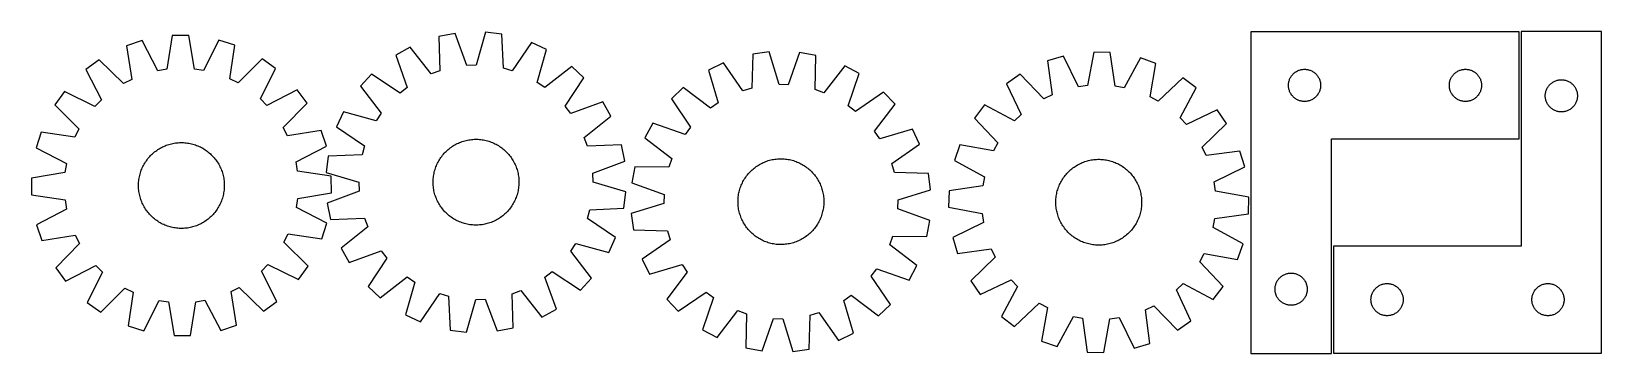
# Model space of a CAD drawing. Header units: millimetres. Extents: x 7 to 1471, y 7 to 307.
import ezdxf

# ---------------------------------------------------------------- set-up
doc = ezdxf.new("R2010")
doc.units = ezdxf.units.MM
doc.layers.add('CUT', color=7, linetype='CONTINUOUS', true_color=0x000000)

msp = doc.modelspace()

# ---------------------------------------------------------------- linework, layer by layer
at = {"layer": 'CUT'}
for p, q in [((110.085217, 298.675095), (95.48194, 293.830012)), ((95.48194, 293.830012), (100.472185, 262.460086)), ((124.83637, 270.54365), (110.085217, 298.675095)), ((138.244515, 303.314038), (133.29668, 271.937395)), ((153.63027, 303.409325), (138.244515, 303.314038)), ((158.966356, 272.096374), (153.63027, 303.409325)), ((181.844865, 299.11952), (167.44328, 270.807525)), ((196.507034, 294.455684), (181.844865, 299.11952)), ((191.905719, 263.026356), (196.507034, 294.455684)), ((401.855671, 305.275149), (386.762098, 302.28942)), ((386.762098, 302.28942), (387.800494, 270.542034)), ((412.982692, 275.52344), (401.855671, 305.275149)), ((430.373684, 306.365457), (421.550776, 275.851017)), ((445.651167, 304.540883), (430.373684, 306.365457)), ((447.039809, 272.806888), (445.651167, 304.540883)), ((473.110333, 296.765278), (455.289768, 270.470749)), ((487.076258, 290.309003), (473.110333, 296.765278)), ((1143.778433, 306.920189), (1143.778433, 6.920189)), ((1393.778433, 306.920189), (1143.778433, 306.920189)), ((1393.778433, 206.920189), (1393.778433, 306.920189)), ((1470.696914, 307.183625), (1395.696914, 307.183625)), ((1395.696914, 307.183625), (1395.696914, 107.183625)), ((1470.696914, 7.183625), (1470.696914, 307.183625)), ((70.134368, 280.716414), (57.743039, 271.595804)), ((92.856644, 258.520176), (70.134368, 280.716414)), ((222.015086, 281.657047), (199.569476, 259.181074)), ((234.518432, 272.690617), (222.015086, 281.657047)), ((359.97678, 292.439924), (346.544579, 284.936157)), ((346.544579, 284.936157), (357.342634, 255.063481)), ((379.752989, 267.582806), (359.97678, 292.439924)), ((478.590591, 259.699066), (487.076258, 290.309003)), ((679.344532, 286.00483), (678.441762, 254.253299)), ((694.592299, 288.063022), (679.344532, 286.00483)), ((703.881217, 257.687197), (694.592299, 288.063022)), ((723.123659, 287.409327), (712.453311, 257.490798)), ((738.261163, 284.654965), (723.123659, 287.409327)), ((737.708803, 252.895405), (738.261163, 284.654965)), ((969.019144, 284.05191), (954.285828, 279.617956)), ((954.285828, 279.617956), (958.395035, 248.120509)), ((982.976178, 255.518141), (969.019144, 284.05191)), ((997.297379, 287.899923), (991.472222, 256.674256)), ((1012.679763, 287.564019), (997.297379, 287.899923)), ((1017.136271, 256.113831), (1012.679763, 287.564019)), ((1040.763065, 282.485242), (1025.573749, 254.58794)), ((1055.28878, 277.41236), (1040.763065, 282.485242)), ((57.743039, 271.595804), (72.182885, 243.303303)), ((133.29668, 271.937395), (124.83637, 270.54365)), ((167.44328, 270.807525), (158.966356, 272.096374)), ((220.430125, 244.221434), (234.518432, 272.690617)), ((324.113889, 267.291611), (313.657899, 256.004326)), ((350.603453, 249.762272), (324.113889, 267.291611)), ((387.800494, 270.542034), (379.752989, 267.582806)), ((421.550776, 275.851017), (412.982692, 275.52344)), ((455.289768, 270.470749), (447.039809, 272.806888)), ((510.788682, 274.428614), (485.714861, 254.927889)), ((504.546628, 237.483059), (522.075967, 263.972623)), ((522.075967, 263.972623), (510.788682, 274.428614)), ((652.007594, 277.809856), (638.142122, 271.14058)), ((638.142122, 271.14058), (647.095299, 240.664107)), ((670.228526, 251.791162), (652.007594, 277.809856)), ((765.194097, 275.216589), (745.800658, 250.059696)), ((778.739574, 267.919289), (765.194097, 275.216589)), ((768.400004, 237.884842), (778.739574, 267.919289)), ((928.580729, 267.219822), (915.93868, 258.450036)), ((950.672076, 244.395556), (928.580729, 267.219822)), ((1049.808529, 246.124317), (1055.28878, 277.41236)), ((1080.428159, 263.903938), (1057.361521, 242.065785)), ((1092.675329, 254.590648), (1080.428159, 263.903938)), ((1180.192899, 263.278905), (1180.538251, 263.96984)), ((1180.538251, 263.96984), (1180.918713, 264.642081)), ((1180.918713, 264.642081), (1181.333277, 265.293845)), ((1181.333277, 265.293845), (1181.780844, 265.923403)), ((1181.780844, 265.923403), (1182.260226, 266.529087)), ((1182.260226, 266.529087), (1182.770152, 267.109289)), ((1182.770152, 267.109289), (1183.30927, 267.662472)), ((1183.30927, 267.662472), (1183.876151, 268.187168)), ((1183.876151, 268.187168), (1184.46929, 268.681986)), ((1184.46929, 268.681986), (1185.087116, 269.145614)), ((1185.087116, 269.145614), (1185.72799, 269.576822)), ((1185.72799, 269.576822), (1186.390212, 269.974467)), ((1186.390212, 269.974467), (1187.072026, 270.337495)), ((1187.072026, 270.337495), (1187.771624, 270.664942)), ((1187.771624, 270.664942), (1188.487151, 270.955941)), ((1188.487151, 270.955941), (1189.21671, 271.20972)), ((1189.21671, 271.20972), (1189.958366, 271.425605)), ((1189.958366, 271.425605), (1190.710152, 271.603024)), ((1190.710152, 271.603024), (1191.470074, 271.741507)), ((1191.470074, 271.741507), (1192.236118, 271.840687)), ((1192.236118, 271.840687), (1193.006251, 271.9003)), ((1193.006251, 271.9003), (1193.778433, 271.920189)), ((1193.778433, 271.920189), (1194.550614, 271.9003)), ((1194.550614, 271.9003), (1195.320748, 271.840687)), ((1195.320748, 271.840687), (1196.086791, 271.741507)), ((1196.086791, 271.741507), (1196.846714, 271.603024)), ((1196.846714, 271.603024), (1197.598499, 271.425605)), ((1197.598499, 271.425605), (1198.340155, 271.20972)), ((1198.340155, 271.20972), (1199.069714, 270.955941)), ((1199.069714, 270.955941), (1199.785241, 270.664942)), ((1199.785241, 270.664942), (1200.48484, 270.337495)), ((1200.48484, 270.337495), (1201.166654, 269.974467)), ((1201.166654, 269.974467), (1201.828876, 269.576822)), ((1201.828876, 269.576822), (1202.469749, 269.145614)), ((1202.469749, 269.145614), (1203.087575, 268.681986)), ((1203.087575, 268.681986), (1203.680714, 268.187168)), ((1203.680714, 268.187168), (1204.247595, 267.662472)), ((1204.247595, 267.662472), (1204.786713, 267.109289)), ((1204.786713, 267.109289), (1205.296639, 266.529087)), ((1205.296639, 266.529087), (1205.776021, 265.923403)), ((1205.776021, 265.923403), (1206.223588, 265.293845)), ((1206.223588, 265.293845), (1206.638152, 264.642081)), ((1206.638152, 264.642081), (1207.018615, 263.96984)), ((1207.018615, 263.96984), (1207.363967, 263.278905)), ((1330.192899, 263.278905), (1330.538251, 263.96984)), ((1330.538251, 263.96984), (1330.918713, 264.642081)), ((1330.918713, 264.642081), (1331.333277, 265.293845)), ((1331.333277, 265.293845), (1331.780844, 265.923403)), ((1331.780844, 265.923403), (1332.260226, 266.529087)), ((1332.260226, 266.529087), (1332.770152, 267.109289)), ((1332.770152, 267.109289), (1333.30927, 267.662472)), ((1333.30927, 267.662472), (1333.876151, 268.187168)), ((1333.876151, 268.187168), (1334.46929, 268.681986)), ((1334.46929, 268.681986), (1335.087116, 269.145614)), ((1335.087116, 269.145614), (1335.72799, 269.576822)), ((1335.72799, 269.576822), (1336.390212, 269.974467)), ((1336.390212, 269.974467), (1337.072026, 270.337495)), ((1337.072026, 270.337495), (1337.771624, 270.664942)), ((1337.771624, 270.664942), (1338.487151, 270.955941)), ((1338.487151, 270.955941), (1339.21671, 271.20972)), ((1339.21671, 271.20972), (1339.958366, 271.425605)), ((1339.958366, 271.425605), (1340.710152, 271.603024)), ((1340.710152, 271.603024), (1341.470074, 271.741507)), ((1341.470074, 271.741507), (1342.236118, 271.840687)), ((1342.236118, 271.840687), (1343.006251, 271.9003)), ((1343.006251, 271.9003), (1343.778433, 271.920189)), ((1343.778433, 271.920189), (1344.550614, 271.9003)), ((1344.550614, 271.9003), (1345.320748, 271.840687)), ((1345.320748, 271.840687), (1346.086791, 271.741507)), ((1346.086791, 271.741507), (1346.846714, 271.603024)), ((1346.846714, 271.603024), (1347.598499, 271.425605)), ((1347.598499, 271.425605), (1348.340155, 271.20972)), ((1348.340155, 271.20972), (1349.069714, 270.955941)), ((1349.069714, 270.955941), (1349.785241, 270.664942)), ((1349.785241, 270.664942), (1350.48484, 270.337495)), ((1350.48484, 270.337495), (1351.166654, 269.974467)), ((1351.166654, 269.974467), (1351.828876, 269.576822)), ((1351.828876, 269.576822), (1352.469749, 269.145614)), ((1352.469749, 269.145614), (1353.087575, 268.681986)), ((1353.087575, 268.681986), (1353.680714, 268.187168)), ((1353.680714, 268.187168), (1354.247595, 267.662472)), ((1354.247595, 267.662472), (1354.786713, 267.109289)), ((1354.786713, 267.109289), (1355.296639, 266.529087)), ((1355.296639, 266.529087), (1355.776021, 265.923403)), ((1355.776021, 265.923403), (1356.223588, 265.293845)), ((1356.223588, 265.293845), (1356.638152, 264.642081)), ((1356.638152, 264.642081), (1357.018615, 263.96984)), ((1357.018615, 263.96984), (1357.363967, 263.278905)), ((37.688391, 251.291201), (28.72196, 238.787855)), ((66.157574, 237.202894), (37.688391, 251.291201)), ((100.472185, 262.460086), (92.856644, 258.520176)), ((199.569476, 259.181074), (191.905719, 263.026356)), ((254.823035, 252.635968), (226.530534, 238.196122)), ((263.943644, 240.244639), (254.823035, 252.635968)), ((313.657899, 256.004326), (333.158624, 230.930505)), ((357.342634, 255.063481), (350.603453, 249.762272)), ((485.714861, 254.927889), (478.590591, 259.699066)), ((614.675535, 254.899117), (603.549607, 244.271593)), ((640.044889, 235.784447), (614.675535, 254.899117)), ((678.441762, 254.253299), (670.228526, 251.791162)), ((712.453311, 257.490798), (703.881217, 257.687197)), ((745.800658, 250.059696), (737.708803, 252.895405)), ((801.437697, 250.620126), (775.219533, 232.687401)), ((812.065222, 239.494199), (801.437697, 250.620126)), ((915.93868, 258.450036), (929.580015, 229.763999)), ((991.472222, 256.674256), (982.976178, 255.518141)), ((1025.573749, 254.58794), (1017.136271, 256.113831)), ((1077.794764, 226.527442), (1092.675329, 254.590648)), ((1178.783406, 257.306408), (1178.82317, 258.077821)), ((1178.783406, 256.53397), (1178.783406, 257.306408)), ((1178.82317, 255.762557), (1178.783406, 256.53397)), ((1178.82317, 258.077821), (1178.902593, 258.846164)), ((1178.902593, 254.994214), (1178.82317, 255.762557)), ((1178.902593, 258.846164), (1179.021463, 259.6094)), ((1179.021463, 254.230977), (1178.902593, 254.994214)), ((1179.021463, 259.6094), (1179.179467, 260.365505)), ((1179.179467, 253.474873), (1179.021463, 254.230977)), ((1179.179467, 260.365505), (1179.376185, 261.112473)), ((1179.376185, 252.727904), (1179.179467, 253.474873)), ((1179.376185, 261.112473), (1179.611094, 261.848325)), ((1179.611094, 251.992053), (1179.376185, 252.727904)), ((1179.611094, 261.848325), (1179.883573, 262.571107)), ((1179.883573, 251.26927), (1179.611094, 251.992053)), ((1179.883573, 262.571107), (1180.192899, 263.278905)), ((1180.192899, 250.561473), (1179.883573, 251.26927)), ((1180.538251, 249.870538), (1180.192899, 250.561473)), ((1180.918713, 249.198297), (1180.538251, 249.870538)), ((1181.333277, 248.546533), (1180.918713, 249.198297)), ((1206.638152, 249.198297), (1206.223588, 248.546533)), ((1207.018615, 249.870538), (1206.638152, 249.198297)), ((1207.363967, 250.561473), (1207.018615, 249.870538)), ((1207.363967, 263.278905), (1207.673292, 262.571107)), ((1207.673292, 251.26927), (1207.363967, 250.561473)), ((1207.673292, 262.571107), (1207.945771, 261.848325)), ((1207.945771, 251.992053), (1207.673292, 251.26927)), ((1207.945771, 261.848325), (1208.180681, 261.112473)), ((1208.180681, 252.727904), (1207.945771, 251.992053)), ((1208.180681, 261.112473), (1208.377398, 260.365505)), ((1208.377398, 253.474873), (1208.180681, 252.727904)), ((1208.377398, 260.365505), (1208.535402, 259.6094)), ((1208.535402, 254.230977), (1208.377398, 253.474873)), ((1208.535402, 259.6094), (1208.654273, 258.846164)), ((1208.654273, 254.994214), (1208.535402, 254.230977)), ((1208.654273, 258.846164), (1208.733696, 258.077821)), ((1208.733696, 255.762557), (1208.654273, 254.994214)), ((1208.733696, 258.077821), (1208.77346, 257.306408)), ((1208.77346, 256.53397), (1208.733696, 255.762557)), ((1208.77346, 257.306408), (1208.77346, 256.53397)), ((1328.783406, 257.306408), (1328.82317, 258.077821)), ((1328.783406, 256.53397), (1328.783406, 257.306408)), ((1328.82317, 255.762557), (1328.783406, 256.53397)), ((1328.82317, 258.077821), (1328.902593, 258.846164)), ((1328.902593, 254.994214), (1328.82317, 255.762557)), ((1328.902593, 258.846164), (1329.021463, 259.6094)), ((1329.021463, 254.230977), (1328.902593, 254.994214)), ((1329.021463, 259.6094), (1329.179467, 260.365505)), ((1329.179467, 253.474873), (1329.021463, 254.230977)), ((1329.179467, 260.365505), (1329.376185, 261.112473)), ((1329.376185, 252.727904), (1329.179467, 253.474873)), ((1329.376185, 261.112473), (1329.611094, 261.848325)), ((1329.611094, 251.992053), (1329.376185, 252.727904)), ((1329.611094, 261.848325), (1329.883573, 262.571107)), ((1329.883573, 251.26927), (1329.611094, 251.992053)), ((1329.883573, 262.571107), (1330.192899, 263.278905)), ((1330.192899, 250.561473), (1329.883573, 251.26927)), ((1330.538251, 249.870538), (1330.192899, 250.561473)), ((1330.918713, 249.198297), (1330.538251, 249.870538)), ((1331.333277, 248.546533), (1330.918713, 249.198297)), ((1356.638152, 249.198297), (1356.223588, 248.546533)), ((1357.018615, 249.870538), (1356.638152, 249.198297)), ((1357.363967, 250.561473), (1357.018615, 249.870538)), ((1357.363967, 263.278905), (1357.673292, 262.571107)), ((1357.673292, 251.26927), (1357.363967, 250.561473)), ((1357.673292, 262.571107), (1357.945771, 261.848325)), ((1357.945771, 251.992053), (1357.673292, 251.26927)), ((1357.945771, 261.848325), (1358.180681, 261.112473)), ((1358.180681, 252.727904), (1357.945771, 251.992053)), ((1358.180681, 261.112473), (1358.377398, 260.365505)), ((1358.377398, 253.474873), (1358.180681, 252.727904)), ((1358.377398, 260.365505), (1358.535402, 259.6094)), ((1358.535402, 254.230977), (1358.377398, 253.474873)), ((1358.535402, 259.6094), (1358.654273, 258.846164)), ((1358.654273, 254.994214), (1358.535402, 254.230977)), ((1358.654273, 258.846164), (1358.733696, 258.077821)), ((1358.733696, 255.762557), (1358.654273, 254.994214)), ((1358.733696, 258.077821), (1358.77346, 257.306408)), ((1358.77346, 256.53397), (1358.733696, 255.762557)), ((1358.77346, 257.306408), (1358.77346, 256.53397)), ((1418.241651, 248.341257), (1418.321074, 249.1096)), ((1418.321074, 249.1096), (1418.439945, 249.872836)), ((1418.439945, 249.872836), (1418.597949, 250.628941)), ((1418.597949, 250.628941), (1418.794666, 251.375909)), ((1418.794666, 251.375909), (1419.029576, 252.11176)), ((1419.029576, 252.11176), (1419.302055, 252.834543)), ((1419.302055, 252.834543), (1419.61138, 253.542341)), ((1419.61138, 253.542341), (1419.956732, 254.233276)), ((1419.956732, 254.233276), (1420.337195, 254.905517)), ((1420.337195, 254.905517), (1420.751759, 255.557281)), ((1420.751759, 255.557281), (1421.199326, 256.186839)), ((1421.199326, 256.186839), (1421.678708, 256.792522)), ((1421.678708, 256.792522), (1422.188634, 257.372725)), ((1422.188634, 257.372725), (1422.727752, 257.925907)), ((1422.727752, 257.925907), (1423.294632, 258.450604)), ((1423.294632, 258.450604), (1423.887772, 258.945422)), ((1423.887772, 258.945422), (1424.505598, 259.40905)), ((1424.505598, 259.40905), (1425.146471, 259.840258)), ((1425.146471, 259.840258), (1425.808693, 260.237903)), ((1425.808693, 260.237903), (1426.490507, 260.600931)), ((1426.490507, 260.600931), (1427.190106, 260.928378)), ((1427.190106, 260.928378), (1427.905633, 261.219377)), ((1427.905633, 261.219377), (1428.635192, 261.473155)), ((1428.635192, 261.473155), (1429.376847, 261.689041)), ((1429.376847, 261.689041), (1430.128633, 261.86646)), ((1430.128633, 261.86646), (1430.888556, 262.004943)), ((1430.888556, 262.004943), (1431.654599, 262.104123)), ((1431.654599, 262.104123), (1432.424733, 262.163736)), ((1432.424733, 262.163736), (1433.196914, 262.183625)), ((1433.196914, 262.183625), (1433.969096, 262.163736)), ((1433.969096, 262.163736), (1434.739229, 262.104123)), ((1434.739229, 262.104123), (1435.505273, 262.004943)), ((1435.505273, 262.004943), (1436.265195, 261.86646)), ((1436.265195, 261.86646), (1437.016981, 261.689041)), ((1437.016981, 261.689041), (1437.758637, 261.473155)), ((1437.758637, 261.473155), (1438.488196, 261.219377)), ((1438.488196, 261.219377), (1439.203723, 260.928378)), ((1439.203723, 260.928378), (1439.903321, 260.600931)), ((1439.903321, 260.600931), (1440.585135, 260.237903)), ((1440.585135, 260.237903), (1441.247357, 259.840258)), ((1441.247357, 259.840258), (1441.888231, 259.40905)), ((1441.888231, 259.40905), (1442.506056, 258.945422)), ((1442.506056, 258.945422), (1443.099196, 258.450604)), ((1443.099196, 258.450604), (1443.666077, 257.925907)), ((1443.666077, 257.925907), (1444.205195, 257.372725)), ((1444.205195, 257.372725), (1444.715121, 256.792522)), ((1444.715121, 256.792522), (1445.194503, 256.186839)), ((1445.194503, 256.186839), (1445.642069, 255.557281)), ((1445.642069, 255.557281), (1446.056634, 254.905517)), ((1446.056634, 254.905517), (1446.437096, 254.233276)), ((1446.437096, 254.233276), (1446.782448, 253.542341)), ((1446.782448, 253.542341), (1447.091774, 252.834543)), ((1447.091774, 252.834543), (1447.364253, 252.11176)), ((1447.364253, 252.11176), (1447.599162, 251.375909)), ((1447.599162, 251.375909), (1447.79588, 250.628941)), ((1447.79588, 250.628941), (1447.953884, 249.872836)), ((1447.953884, 249.872836), (1448.072754, 249.1096)), ((1448.072754, 249.1096), (1448.152177, 248.341257)), ((28.72196, 238.787855), (51.197933, 216.342246)), ((72.182885, 243.303303), (66.157574, 237.202894)), ((226.530534, 238.196122), (220.430125, 244.221434)), ((241.747407, 217.522364), (263.943644, 240.244639)), ((509.847837, 230.743879), (504.546628, 237.483059)), ((539.720513, 241.541934), (509.847837, 230.743879)), ((547.22428, 228.109733), (539.720513, 241.541934)), ((603.549607, 244.271593), (621.482333, 218.053429)), ((647.095299, 240.664107), (640.044889, 235.784447)), ((775.219533, 232.687401), (768.400004, 237.884842)), ((792.950552, 214.124844), (812.065222, 239.494199)), ((895.322912, 238.715398), (886.009622, 226.468228)), ((923.386118, 223.834833), (895.322912, 238.715398)), ((958.395035, 248.120509), (950.672076, 244.395556)), ((1057.361521, 242.065785), (1049.808529, 246.124317)), ((1181.780844, 247.916975), (1181.333277, 248.546533)), ((1182.260226, 247.311291), (1181.780844, 247.916975)), ((1182.770152, 246.731089), (1182.260226, 247.311291)), ((1183.30927, 246.177906), (1182.770152, 246.731089)), ((1183.876151, 245.65321), (1183.30927, 246.177906)), ((1184.46929, 245.158392), (1183.876151, 245.65321)), ((1185.087116, 244.694764), (1184.46929, 245.158392)), ((1185.72799, 244.263555), (1185.087116, 244.694764)), ((1186.390212, 243.86591), (1185.72799, 244.263555)), ((1187.072026, 243.502883), (1186.390212, 243.86591)), ((1187.771624, 243.175435), (1187.072026, 243.502883)), ((1188.487151, 242.884437), (1187.771624, 243.175435)), ((1189.21671, 242.630658), (1188.487151, 242.884437)), ((1189.958366, 242.414773), (1189.21671, 242.630658)), ((1190.710152, 242.237354), (1189.958366, 242.414773)), ((1191.470074, 242.09887), (1190.710152, 242.237354)), ((1192.236118, 241.999691), (1191.470074, 242.09887)), ((1193.006251, 241.940078), (1192.236118, 241.999691)), ((1193.778433, 241.920189), (1193.006251, 241.940078)), ((1194.550614, 241.940078), (1193.778433, 241.920189)), ((1195.320748, 241.999691), (1194.550614, 241.940078)), ((1196.086791, 242.09887), (1195.320748, 241.999691)), ((1196.846714, 242.237354), (1196.086791, 242.09887)), ((1197.598499, 242.414773), (1196.846714, 242.237354)), ((1198.340155, 242.630658), (1197.598499, 242.414773)), ((1199.069714, 242.884437), (1198.340155, 242.630658)), ((1199.785241, 243.175435), (1199.069714, 242.884437)), ((1200.48484, 243.502883), (1199.785241, 243.175435)), ((1201.166654, 243.86591), (1200.48484, 243.502883)), ((1201.828876, 244.263555), (1201.166654, 243.86591)), ((1202.469749, 244.694764), (1201.828876, 244.263555)), ((1203.087575, 245.158392), (1202.469749, 244.694764)), ((1203.680714, 245.65321), (1203.087575, 245.158392)), ((1204.247595, 246.177906), (1203.680714, 245.65321)), ((1204.786713, 246.731089), (1204.247595, 246.177906)), ((1205.296639, 247.311291), (1204.786713, 246.731089)), ((1205.776021, 247.916975), (1205.296639, 247.311291)), ((1206.223588, 248.546533), (1205.776021, 247.916975)), ((1331.780844, 247.916975), (1331.333277, 248.546533)), ((1332.260226, 247.311291), (1331.780844, 247.916975)), ((1332.770152, 246.731089), (1332.260226, 247.311291)), ((1333.30927, 246.177906), (1332.770152, 246.731089)), ((1333.876151, 245.65321), (1333.30927, 246.177906)), ((1334.46929, 245.158392), (1333.876151, 245.65321)), ((1335.087116, 244.694764), (1334.46929, 245.158392)), ((1335.72799, 244.263555), (1335.087116, 244.694764)), ((1336.390212, 243.86591), (1335.72799, 244.263555)), ((1337.072026, 243.502883), (1336.390212, 243.86591)), ((1337.771624, 243.175435), (1337.072026, 243.502883)), ((1338.487151, 242.884437), (1337.771624, 243.175435)), ((1339.21671, 242.630658), (1338.487151, 242.884437)), ((1339.958366, 242.414773), (1339.21671, 242.630658)), ((1340.710152, 242.237354), (1339.958366, 242.414773)), ((1341.470074, 242.09887), (1340.710152, 242.237354)), ((1342.236118, 241.999691), (1341.470074, 242.09887)), ((1343.006251, 241.940078), (1342.236118, 241.999691)), ((1343.778433, 241.920189), (1343.006251, 241.940078)), ((1344.550614, 241.940078), (1343.778433, 241.920189)), ((1345.320748, 241.999691), (1344.550614, 241.940078)), ((1346.086791, 242.09887), (1345.320748, 241.999691)), ((1346.846714, 242.237354), (1346.086791, 242.09887)), ((1347.598499, 242.414773), (1346.846714, 242.237354)), ((1348.340155, 242.630658), (1347.598499, 242.414773)), ((1349.069714, 242.884437), (1348.340155, 242.630658)), ((1349.785241, 243.175435), (1349.069714, 242.884437)), ((1350.48484, 243.502883), (1349.785241, 243.175435)), ((1351.166654, 243.86591), (1350.48484, 243.502883)), ((1351.828876, 244.263555), (1351.166654, 243.86591)), ((1352.469749, 244.694764), (1351.828876, 244.263555)), ((1353.087575, 245.158392), (1352.469749, 244.694764)), ((1353.680714, 245.65321), (1353.087575, 245.158392)), ((1354.247595, 246.177906), (1353.680714, 245.65321)), ((1354.786713, 246.731089), (1354.247595, 246.177906)), ((1355.296639, 247.311291), (1354.786713, 246.731089)), ((1355.776021, 247.916975), (1355.296639, 247.311291)), ((1356.223588, 248.546533), (1355.776021, 247.916975)), ((1418.201887, 247.569843), (1418.241651, 248.341257)), ((1418.201887, 246.797406), (1418.201887, 247.569843)), ((1418.241651, 246.025993), (1418.201887, 246.797406)), ((1418.321074, 245.257649), (1418.241651, 246.025993)), ((1418.439945, 244.494413), (1418.321074, 245.257649)), ((1418.597949, 243.738309), (1418.439945, 244.494413)), ((1418.794666, 242.99134), (1418.597949, 243.738309)), ((1419.029576, 242.255489), (1418.794666, 242.99134)), ((1419.302055, 241.532706), (1419.029576, 242.255489)), ((1419.61138, 240.824909), (1419.302055, 241.532706)), ((1419.956732, 240.133974), (1419.61138, 240.824909)), ((1420.337195, 239.461733), (1419.956732, 240.133974)), ((1420.751759, 238.809969), (1420.337195, 239.461733)), ((1421.199326, 238.18041), (1420.751759, 238.809969)), ((1421.678708, 237.574727), (1421.199326, 238.18041)), ((1422.188634, 236.994525), (1421.678708, 237.574727)), ((1422.727752, 236.441342), (1422.188634, 236.994525)), ((1423.294632, 235.916646), (1422.727752, 236.441342)), ((1423.887772, 235.421828), (1423.294632, 235.916646)), ((1424.505598, 234.9582), (1423.887772, 235.421828)), ((1425.146471, 234.526991), (1424.505598, 234.9582)), ((1425.808693, 234.129346), (1425.146471, 234.526991)), ((1441.247357, 234.526991), (1440.585135, 234.129346)), ((1441.888231, 234.9582), (1441.247357, 234.526991)), ((1442.506056, 235.421828), (1441.888231, 234.9582)), ((1443.099196, 235.916646), (1442.506056, 235.421828)), ((1443.666077, 236.441342), (1443.099196, 235.916646)), ((1444.205195, 236.994525), (1443.666077, 236.441342)), ((1444.715121, 237.574727), (1444.205195, 236.994525)), ((1445.194503, 238.18041), (1444.715121, 237.574727)), ((1445.642069, 238.809969), (1445.194503, 238.18041)), ((1446.056634, 239.461733), (1445.642069, 238.809969)), ((1446.437096, 240.133974), (1446.056634, 239.461733)), ((1446.782448, 240.824909), (1446.437096, 240.133974)), ((1447.091774, 241.532706), (1446.782448, 240.824909)), ((1447.364253, 242.255489), (1447.091774, 241.532706)), ((1447.599162, 242.99134), (1447.364253, 242.255489)), ((1447.79588, 243.738309), (1447.599162, 242.99134)), ((1447.953884, 244.494413), (1447.79588, 243.738309)), ((1448.072754, 245.257649), (1447.953884, 244.494413)), ((1448.152177, 246.025993), (1448.072754, 245.257649)), ((1448.152177, 248.341257), (1448.191941, 247.569843)), ((1448.191941, 246.797406), (1448.152177, 246.025993)), ((1448.191941, 247.569843), (1448.191941, 246.797406)), ((297.77751, 232.291902), (291.321235, 218.325977)), ((328.387446, 223.806235), (297.77751, 232.291902)), ((333.158624, 230.930505), (328.387446, 223.806235)), ((522.367162, 208.333524), (547.22428, 228.109733)), ((586.250444, 221.573469), (578.953144, 208.027992)), ((616.284892, 211.2339), (586.250444, 221.573469)), ((886.009622, 226.468228), (907.847776, 203.40159)), ((929.580015, 229.763999), (923.386118, 223.834833)), ((1083.72393, 220.333545), (1077.794764, 226.527442)), ((1112.409967, 233.97488), (1083.72393, 220.333545)), ((1098.355487, 199.241484), (1121.179753, 221.332831)), ((1121.179753, 221.332831), (1112.409967, 233.97488)), ((1426.490507, 233.766318), (1425.808693, 234.129346)), ((1427.190106, 233.438871), (1426.490507, 233.766318)), ((1427.905633, 233.147872), (1427.190106, 233.438871)), ((1428.635192, 232.894094), (1427.905633, 233.147872)), ((1429.376847, 232.678209), (1428.635192, 232.894094)), ((1430.128633, 232.500789), (1429.376847, 232.678209)), ((1430.888556, 232.362306), (1430.128633, 232.500789)), ((1431.654599, 232.263127), (1430.888556, 232.362306)), ((1432.424733, 232.203513), (1431.654599, 232.263127)), ((1433.196914, 232.183625), (1432.424733, 232.203513)), ((1433.969096, 232.203513), (1433.196914, 232.183625)), ((1434.739229, 232.263127), (1433.969096, 232.203513)), ((1435.505273, 232.362306), (1434.739229, 232.263127)), ((1436.265195, 232.500789), (1435.505273, 232.362306)), ((1437.016981, 232.678209), (1436.265195, 232.500789)), ((1437.758637, 232.894094), (1437.016981, 232.678209)), ((1438.488196, 233.147872), (1437.758637, 232.894094)), ((1439.203723, 233.438871), (1438.488196, 233.147872)), ((1439.903321, 233.766318), (1439.203723, 233.438871)), ((1440.585135, 234.129346), (1439.903321, 233.766318)), ((15.923324, 213.279803), (11.259488, 198.617635)), ((47.352651, 208.678488), (15.923324, 213.279803)), ((51.197933, 216.342246), (47.352651, 208.678488)), ((245.687317, 209.906822), (241.747407, 217.522364)), ((277.057242, 214.897068), (245.687317, 209.906822)), ((281.902326, 200.293791), (277.057242, 214.897068)), ((291.321235, 218.325977), (317.615763, 200.505412)), ((409.71421, 204.895201), (410.92127, 205.244502)), ((410.92127, 205.244502), (412.138707, 205.555716)), ((412.138707, 205.555716), (413.365319, 205.828537)), ((413.365319, 205.828537), (414.599895, 206.062693)), ((414.599895, 206.062693), (415.841216, 206.257956)), ((415.841216, 206.257956), (417.088059, 206.414131)), ((417.088059, 206.414131), (418.339192, 206.531064)), ((418.339192, 206.531064), (419.59338, 206.608641)), ((419.59338, 206.608641), (420.849386, 206.646785)), ((420.849386, 206.646785), (422.105971, 206.645458)), ((422.105971, 206.645458), (423.361894, 206.604661)), ((423.361894, 206.604661), (424.615916, 206.524435)), ((424.615916, 206.524435), (425.866799, 206.404858)), ((425.866799, 206.404858), (427.113309, 206.246049)), ((427.113309, 206.246049), (428.354215, 206.048165)), ((428.354215, 206.048165), (429.588293, 205.811401)), ((429.588293, 205.811401), (430.814326, 205.53599)), ((430.814326, 205.53599), (432.031103, 205.222205)), ((432.031103, 205.222205), (433.237423, 204.870354)), ((525.32639, 200.286019), (522.367162, 208.333524)), ((578.953144, 208.027992), (604.110038, 188.634554)), ((621.482333, 218.053429), (616.284892, 211.2339)), ((797.830212, 207.074434), (792.950552, 214.124844)), ((828.306684, 216.027612), (797.830212, 207.074434)), ((834.97596, 202.16214), (828.306684, 216.027612)), ((1218.778433, 6.920189), (1218.778433, 206.920189)), ((1218.778433, 206.920189), (1393.778433, 206.920189)), ((11.259488, 198.617635), (39.571483, 184.216049)), ((116.430067, 189.604291), (117.262626, 190.545488)), ((117.262626, 190.545488), (118.124338, 191.460069)), ((118.124338, 191.460069), (119.014353, 192.347132)), ((119.014353, 192.347132), (119.931791, 193.205802)), ((119.931791, 193.205802), (120.875749, 194.03523)), ((120.875749, 194.03523), (121.845294, 194.834598)), ((121.845294, 194.834598), (122.839468, 195.603118)), ((122.839468, 195.603118), (123.857293, 196.340031)), ((123.857293, 196.340031), (124.897762, 197.04461)), ((124.897762, 197.04461), (125.959849, 197.716159)), ((125.959849, 197.716159), (127.042505, 198.354016)), ((127.042505, 198.354016), (128.144663, 198.957551)), ((128.144663, 198.957551), (129.265235, 199.526168)), ((129.265235, 199.526168), (130.403115, 200.059307)), ((130.403115, 200.059307), (131.557179, 200.556442)), ((131.557179, 200.556442), (132.726289, 201.017081)), ((132.726289, 201.017081), (133.909291, 201.440769)), ((133.909291, 201.440769), (135.105018, 201.82709)), ((135.105018, 201.82709), (136.31229, 202.175662)), ((136.31229, 202.175662), (137.529915, 202.48614)), ((137.529915, 202.48614), (138.756691, 202.758219)), ((138.756691, 202.758219), (139.991408, 202.991629)), ((139.991408, 202.991629), (141.232848, 203.186141)), ((141.232848, 203.186141), (142.479784, 203.341562)), ((142.479784, 203.341562), (143.730988, 203.457739)), ((143.730988, 203.457739), (144.985223, 203.534558)), ((144.985223, 203.534558), (146.241252, 203.571942)), ((146.241252, 203.571942), (147.497836, 203.569855)), ((147.497836, 203.569855), (148.753734, 203.528299)), ((148.753734, 203.528299), (150.007707, 203.447315)), ((150.007707, 203.447315), (151.258517, 203.326982)), ((151.258517, 203.326982), (152.504931, 203.16742)), ((152.504931, 203.16742), (153.745717, 202.968786)), ((153.745717, 202.968786), (154.979652, 202.731275)), ((154.979652, 202.731275), (156.205518, 202.455123)), ((156.205518, 202.455123), (157.422105, 202.140602)), ((157.422105, 202.140602), (158.628212, 201.788023)), ((158.628212, 201.788023), (159.822649, 201.397732)), ((159.822649, 201.397732), (161.004238, 200.970116)), ((161.004238, 200.970116), (162.171811, 200.505596)), ((162.171811, 200.505596), (163.324218, 200.004631)), ((163.324218, 200.004631), (164.46032, 199.467716)), ((164.46032, 199.467716), (165.578997, 198.895379)), ((165.578997, 198.895379), (166.679144, 198.288187)), ((166.679144, 198.288187), (167.759676, 197.646737)), ((167.759676, 197.646737), (168.819527, 196.971664)), ((168.819527, 196.971664), (169.857649, 196.263633)), ((169.857649, 196.263633), (170.87302, 195.523343)), ((170.87302, 195.523343), (171.864637, 194.751525)), ((171.864637, 194.751525), (172.831521, 193.948941)), ((172.831521, 193.948941), (173.772718, 193.116381)), ((173.772718, 193.116381), (174.6873, 192.254669)), ((174.6873, 192.254669), (175.574363, 191.364655)), ((175.574363, 191.364655), (176.433032, 190.447216)), ((176.433032, 190.447216), (177.26246, 189.503259)), ((253.77088, 185.542637), (281.902326, 200.293791)), ((283.545629, 190.866811), (281.721055, 175.589328)), ((315.279624, 192.255453), (283.545629, 190.866811)), ((317.615763, 200.505412), (315.279624, 192.255453)), ((388.733758, 189.685842), (389.473433, 190.70166)), ((389.473433, 190.70166), (390.244652, 191.693744)), ((390.244652, 191.693744), (391.046652, 192.661113)), ((391.046652, 192.661113), (391.878641, 193.602813)), ((391.878641, 193.602813), (392.7398, 194.517915)), ((392.7398, 194.517915), (393.629278, 195.405516)), ((393.629278, 195.405516), (394.546198, 196.26474)), ((394.546198, 196.26474), (395.489654, 197.094739)), ((395.489654, 197.094739), (396.458715, 197.894693)), ((396.458715, 197.894693), (397.452425, 198.663814)), ((397.452425, 198.663814), (398.469804, 199.401343)), ((398.469804, 199.401343), (399.509846, 200.10655)), ((399.509846, 200.10655), (400.571527, 200.778741)), ((400.571527, 200.778741), (401.653798, 201.417252)), ((401.653798, 201.417252), (402.755591, 202.021454)), ((402.755591, 202.021454), (403.875819, 202.590749)), ((403.875819, 202.590749), (405.013376, 203.124575)), ((405.013376, 203.124575), (406.167139, 203.622407)), ((406.167139, 203.622407), (407.335971, 204.083753)), ((407.335971, 204.083753), (408.518717, 204.508157)), ((408.518717, 204.508157), (409.71421, 204.895201)), ((433.237423, 204.870354), (434.432096, 204.480786)), ((434.432096, 204.480786), (435.613942, 204.053884)), ((435.613942, 204.053884), (436.781797, 203.590071)), ((436.781797, 203.590071), (437.934506, 203.089803)), ((437.934506, 203.089803), (439.070933, 202.553574)), ((439.070933, 202.553574), (440.189955, 201.981914)), ((440.189955, 201.981914), (441.290469, 201.375386)), ((441.290469, 201.375386), (442.371389, 200.73459)), ((442.371389, 200.73459), (443.431647, 200.060158)), ((443.431647, 200.060158), (444.470198, 199.352755)), ((444.470198, 199.352755), (445.486016, 198.613079)), ((445.486016, 198.613079), (446.478099, 197.841861)), ((446.478099, 197.841861), (447.445469, 197.039861)), ((447.445469, 197.039861), (448.387169, 196.207871)), ((448.387169, 196.207871), (449.302271, 195.346712)), ((449.302271, 195.346712), (450.189872, 194.457234)), ((450.189872, 194.457234), (451.049096, 193.540315)), ((451.049096, 193.540315), (451.879095, 192.596859)), ((451.879095, 192.596859), (452.679049, 191.627798)), ((452.679049, 191.627798), (453.44817, 190.634087)), ((453.44817, 190.634087), (454.185698, 189.616709)), ((557.073776, 201.324415), (525.32639, 200.286019)), ((560.059505, 186.230841), (557.073776, 201.324415)), ((808.957267, 183.941208), (834.97596, 202.16214)), ((872.5012, 201.328849), (867.428319, 186.803134)), ((903.789243, 195.848598), (872.5012, 201.328849)), ((907.847776, 203.40159), (903.789243, 195.848598)), ((1102.08044, 191.518525), (1098.355487, 199.241484)), ((1133.577887, 195.627732), (1102.08044, 191.518525)), ((1138.011841, 180.894416), (1133.577887, 195.627732)), ((38.282634, 175.739125), (6.969682, 170.403039)), ((39.571483, 184.216049), (38.282634, 175.739125)), ((108.590985, 175.400981), (108.981276, 176.595419)), ((108.981276, 176.595419), (109.408892, 177.777007)), ((109.408892, 177.777007), (109.873411, 178.944581)), ((109.873411, 178.944581), (110.374376, 180.096987)), ((110.374376, 180.096987), (110.911292, 181.23309)), ((110.911292, 181.23309), (111.483629, 182.351766)), ((111.483629, 182.351766), (112.090821, 183.451914)), ((112.090821, 183.451914), (112.732271, 184.532446)), ((112.732271, 184.532446), (113.407344, 185.592296)), ((113.407344, 185.592296), (114.115375, 186.630419)), ((114.115375, 186.630419), (114.855664, 187.64579)), ((114.855664, 187.64579), (115.627482, 188.637407)), ((115.627482, 188.637407), (116.430067, 189.604291)), ((177.26246, 189.503259), (178.061829, 188.533714)), ((178.061829, 188.533714), (178.830349, 187.539539)), ((178.830349, 187.539539), (179.567262, 186.521715)), ((179.567262, 186.521715), (180.271841, 185.481246)), ((180.271841, 185.481246), (180.94339, 184.419159)), ((180.94339, 184.419159), (181.581246, 183.336502)), ((181.581246, 183.336502), (182.184781, 182.234344)), ((182.184781, 182.234344), (182.753399, 181.113773)), ((182.753399, 181.113773), (183.286538, 179.975893)), ((183.286538, 179.975893), (183.783672, 178.821829)), ((183.783672, 178.821829), (184.244311, 177.652719)), ((184.244311, 177.652719), (184.668, 176.469716)), ((184.668, 176.469716), (185.054321, 175.273989)), ((255.164626, 177.082327), (253.77088, 185.542637)), ((286.541268, 172.134493), (255.164626, 177.082327)), ((382.275111, 174.803937), (382.550522, 176.02997)), ((382.550522, 176.02997), (382.864308, 177.246747)), ((382.864308, 177.246747), (383.216158, 178.453067)), ((383.216158, 178.453067), (383.605726, 179.64774)), ((383.605726, 179.64774), (384.032628, 180.829586)), ((384.032628, 180.829586), (384.496442, 181.997441)), ((384.496442, 181.997441), (384.99671, 183.15015)), ((384.99671, 183.15015), (385.532938, 184.286577)), ((385.532938, 184.286577), (386.104599, 185.405599)), ((386.104599, 185.405599), (386.711126, 186.506113)), ((386.711126, 186.506113), (387.351922, 187.587033)), ((387.351922, 187.587033), (388.026354, 188.647291)), ((388.026354, 188.647291), (388.733758, 189.685842)), ((454.185698, 189.616709), (454.890906, 188.576666)), ((454.890906, 188.576666), (455.563097, 187.514985)), ((455.563097, 187.514985), (456.201608, 186.432715)), ((456.201608, 186.432715), (456.80581, 185.330922)), ((456.80581, 185.330922), (457.375104, 184.210694)), ((457.375104, 184.210694), (457.908931, 183.073137)), ((457.908931, 183.073137), (458.406763, 181.919373)), ((458.406763, 181.919373), (458.868109, 180.750542)), ((458.868109, 180.750542), (459.292513, 179.567796)), ((459.292513, 179.567796), (459.679557, 178.372303)), ((459.679557, 178.372303), (460.028858, 177.165242)), ((460.028858, 177.165242), (460.340072, 175.947805)), ((460.340072, 175.947805), (460.612892, 174.721194)), ((530.307796, 175.103821), (560.059505, 186.230841)), ((569.514768, 181.095059), (566.760406, 165.957555)), ((601.274328, 180.542698), (569.514768, 181.095059)), ((604.110038, 188.634554), (601.274328, 180.542698)), ((676.065062, 175.402946), (676.924654, 176.31952)), ((676.924654, 176.31952), (677.812612, 177.208641)), ((677.812612, 177.208641), (678.72806, 178.069432)), ((678.72806, 178.069432), (679.670095, 178.901044)), ((679.670095, 178.901044), (680.637786, 179.702655)), ((680.637786, 179.702655), (681.630179, 180.473475)), ((681.630179, 180.473475), (682.646294, 181.212742)), ((682.646294, 181.212742), (683.685129, 181.919728)), ((683.685129, 181.919728), (684.745658, 182.593735)), ((684.745658, 182.593735), (685.826835, 183.234096)), ((685.826835, 183.234096), (686.927593, 183.840182)), ((686.927593, 183.840182), (688.046845, 184.411392)), ((688.046845, 184.411392), (689.183487, 184.947164)), ((689.183487, 184.947164), (690.336397, 185.446969)), ((690.336397, 185.446969), (691.504438, 185.910314)), ((691.504438, 185.910314), (692.686456, 186.336741)), ((692.686456, 186.336741), (693.881285, 186.725829)), ((693.881285, 186.725829), (695.087747, 187.077195)), ((695.087747, 187.077195), (696.304649, 187.390491)), ((696.304649, 187.390491), (697.530793, 187.66541)), ((697.530793, 187.66541), (698.764966, 187.901678)), ((698.764966, 187.901678), (700.005952, 188.099064)), ((700.005952, 188.099064), (701.252525, 188.257371)), ((701.252525, 188.257371), (702.503456, 188.376445)), ((702.503456, 188.376445), (703.75751, 188.456168)), ((703.75751, 188.456168), (705.013449, 188.49646)), ((705.013449, 188.49646), (706.270034, 188.497283)), ((706.270034, 188.497283), (707.526025, 188.458634)), ((707.526025, 188.458634), (708.780182, 188.380553)), ((708.780182, 188.380553), (710.031268, 188.263117)), ((710.031268, 188.263117), (711.278048, 188.106441)), ((711.278048, 188.106441), (712.519291, 187.91068)), ((712.519291, 187.91068), (713.753773, 187.676028)), ((713.753773, 187.676028), (714.980275, 187.402715)), ((714.980275, 187.402715), (716.197586, 187.091011)), ((716.197586, 187.091011), (717.404506, 186.741225)), ((717.404506, 186.741225), (718.599844, 186.353701)), ((718.599844, 186.353701), (719.782419, 185.928822)), ((719.782419, 185.928822), (720.951066, 185.467007)), ((720.951066, 185.467007), (722.104629, 184.968711)), ((722.104629, 184.968711), (723.241971, 184.434428)), ((723.241971, 184.434428), (724.36197, 183.864683)), ((724.36197, 183.864683), (725.46352, 183.260039)), ((725.46352, 183.260039), (726.545535, 182.621093)), ((726.545535, 182.621093), (727.606945, 181.948475)), ((727.606945, 181.948475), (728.646705, 181.24285)), ((728.646705, 181.24285), (729.663787, 180.504913)), ((729.663787, 180.504913), (730.657188, 179.735393)), ((730.657188, 179.735393), (731.625928, 178.935049)), ((731.625928, 178.935049), (732.56905, 178.104672)), ((732.56905, 178.104672), (733.485624, 177.24508)), ((733.485624, 177.24508), (734.374746, 176.357121)), ((734.374746, 176.357121), (735.235537, 175.441673)), ((811.419403, 175.727971), (808.957267, 183.941208)), ((843.170935, 174.825201), (811.419403, 175.727971)), ((867.428319, 186.803134), (895.32562, 171.613818)), ((972.305015, 174.846138), (973.163622, 175.763634)), ((973.163622, 175.763634), (974.050625, 176.653709)), ((974.050625, 176.653709), (974.965148, 177.515483)), ((974.965148, 177.515483), (975.906289, 178.348106)), ((975.906289, 178.348106), (976.873119, 179.150756)), ((976.873119, 179.150756), (977.864683, 179.922641)), ((977.864683, 179.922641), (978.880004, 180.662999)), ((978.880004, 180.662999), (979.918079, 181.3711)), ((979.918079, 181.3711), (980.977884, 182.046245)), ((980.977884, 182.046245), (982.058372, 182.687768)), ((982.058372, 182.687768), (983.158478, 183.295035)), ((983.158478, 183.295035), (984.277117, 183.867447)), ((984.277117, 183.867447), (985.413182, 184.40444)), ((985.413182, 184.40444), (986.565555, 184.905482)), ((986.565555, 184.905482), (987.733097, 185.370081)), ((987.733097, 185.370081), (988.914657, 185.797777)), ((988.914657, 185.797777), (990.109068, 186.188148)), ((990.109068, 186.188148), (991.315151, 186.54081)), ((991.315151, 186.54081), (992.531716, 186.855413)), ((992.531716, 186.855413), (993.757564, 187.131648)), ((993.757564, 187.131648), (994.991483, 187.369242)), ((994.991483, 187.369242), (996.232256, 187.56796)), ((996.232256, 187.56796), (997.478658, 187.727606)), ((997.478658, 187.727606), (998.729461, 187.848024)), ((998.729461, 187.848024), (999.983428, 187.929093)), ((999.983428, 187.929093), (1001.239324, 187.970734)), ((1001.239324, 187.970734), (1002.495907, 187.972906)), ((1002.495907, 187.972906), (1003.751939, 187.935607)), ((1003.751939, 187.935607), (1005.006179, 187.858873)), ((1005.006179, 187.858873), (1006.25739, 187.74278)), ((1006.25739, 187.74278), (1007.504337, 187.587443)), ((1007.504337, 187.587443), (1008.74579, 187.393016)), ((1008.74579, 187.393016), (1009.980523, 187.159689)), ((1009.980523, 187.159689), (1011.207318, 186.887693)), ((1011.207318, 186.887693), (1012.424963, 186.577298)), ((1012.424963, 186.577298), (1013.632259, 186.228808)), ((1013.632259, 186.228808), (1014.828012, 185.842568)), ((1014.828012, 185.842568), (1016.011043, 185.418959)), ((1016.011043, 185.418959), (1017.180184, 184.958399)), ((1017.180184, 184.958399), (1018.334282, 184.461343)), ((1018.334282, 184.461343), (1019.472198, 183.928281)), ((1019.472198, 183.928281), (1020.592808, 183.359739)), ((1020.592808, 183.359739), (1021.695007, 182.756279)), ((1021.695007, 182.756279), (1022.777706, 182.118495)), ((1022.777706, 182.118495), (1023.839839, 181.447018)), ((1023.839839, 181.447018), (1024.880355, 180.74251)), ((1024.880355, 180.74251), (1025.898229, 180.005665)), ((1025.898229, 180.005665), (1026.892456, 179.237213)), ((1026.892456, 179.237213), (1027.862055, 178.43791)), ((1027.862055, 178.43791), (1028.806069, 177.608545)), ((1028.806069, 177.608545), (1029.723565, 176.749938)), ((1029.723565, 176.749938), (1030.61364, 175.862935)), ((1030.61364, 175.862935), (1031.475414, 174.948412)), ((1109.478072, 166.937383), (1138.011841, 180.894416)), ((6.969682, 170.403039), (7.06497, 155.017284)), ((106.807065, 163.014021), (106.809152, 164.270605)), ((106.84445, 161.757992), (106.807065, 163.014021)), ((106.809152, 164.270605), (106.850709, 165.526503)), ((106.921268, 160.503757), (106.84445, 161.757992)), ((106.850709, 165.526503), (106.931693, 166.780476)), ((106.931693, 166.780476), (107.052026, 168.031287)), ((107.052026, 168.031287), (107.211588, 169.2777)), ((107.211588, 169.2777), (107.410222, 170.518487)), ((107.410222, 170.518487), (107.647732, 171.752422)), ((107.647732, 171.752422), (107.923884, 172.978288)), ((107.923884, 172.978288), (108.238405, 174.194874)), ((108.238405, 174.194874), (108.590985, 175.400981)), ((185.054321, 175.273989), (185.402892, 174.066718)), ((185.402892, 174.066718), (185.713371, 172.849093)), ((185.713371, 172.849093), (185.985449, 171.622317)), ((185.985449, 171.622317), (186.21886, 170.387599)), ((186.21886, 170.387599), (186.413371, 169.14616)), ((186.413371, 169.14616), (186.568792, 167.899223)), ((186.568792, 167.899223), (186.68497, 166.64802)), ((186.75553, 161.625274), (186.674545, 160.371301)), ((186.68497, 166.64802), (186.761788, 165.393785)), ((186.797086, 162.881172), (186.75553, 161.625274)), ((186.761788, 165.393785), (186.799173, 164.137756)), ((186.799173, 164.137756), (186.797086, 162.881172)), ((281.721055, 175.589328), (312.235495, 166.76642)), ((286.636556, 156.748738), (286.541268, 172.134493)), ((312.235495, 166.76642), (312.563072, 158.198336)), ((381.439728, 166.06503), (381.441055, 167.321615)), ((381.477871, 164.809024), (381.439728, 166.06503)), ((381.441055, 167.321615), (381.481852, 168.577538)), ((381.555448, 163.554836), (381.477871, 164.809024)), ((381.481852, 168.577538), (381.562078, 169.83156)), ((381.672382, 162.303703), (381.555448, 163.554836)), ((381.562078, 169.83156), (381.681654, 171.082443)), ((381.828557, 161.05686), (381.672382, 162.303703)), ((381.681654, 171.082443), (381.840463, 172.328953)), ((382.023819, 159.815539), (381.828557, 161.05686)), ((381.840463, 172.328953), (382.038347, 173.569859)), ((382.038347, 173.569859), (382.275111, 174.803937)), ((460.612892, 174.721194), (460.847049, 173.486618)), ((460.847049, 173.486618), (461.042311, 172.245296)), ((461.189214, 162.219714), (461.030405, 160.973204)), ((461.042311, 172.245296), (461.198486, 170.998454)), ((461.30879, 163.470597), (461.189214, 162.219714)), ((461.198486, 170.998454), (461.31542, 169.747321)), ((461.389017, 164.724618), (461.30879, 163.470597)), ((461.31542, 169.747321), (461.392997, 168.493132)), ((461.429814, 165.980541), (461.389017, 164.724618)), ((461.392997, 168.493132), (461.431141, 167.237126)), ((461.431141, 167.237126), (461.429814, 165.980541)), ((530.635373, 166.535737), (530.307796, 175.103821)), ((561.149813, 157.712828), (530.635373, 166.535737)), ((566.760406, 165.957555), (596.678936, 155.287206)), ((667.428509, 160.238402), (667.816032, 161.43374)), ((667.816032, 161.43374), (668.240912, 162.616315)), ((668.240912, 162.616315), (668.702727, 163.784961)), ((668.702727, 163.784961), (669.201022, 164.938524)), ((669.201022, 164.938524), (669.735306, 166.075867)), ((669.735306, 166.075867), (670.305051, 167.195866)), ((670.305051, 167.195866), (670.909695, 168.297416)), ((670.909695, 168.297416), (671.548641, 169.37943)), ((671.548641, 169.37943), (672.221258, 170.440841)), ((672.221258, 170.440841), (672.926883, 171.4806)), ((672.926883, 171.4806), (673.66482, 172.497682)), ((673.66482, 172.497682), (674.43434, 173.491083)), ((674.43434, 173.491083), (675.234684, 174.459823)), ((675.234684, 174.459823), (676.065062, 175.402946)), ((735.235537, 175.441673), (736.067148, 174.499639)), ((736.067148, 174.499639), (736.86876, 173.531947)), ((736.86876, 173.531947), (737.639579, 172.539554)), ((737.639579, 172.539554), (738.378847, 171.523439)), ((738.378847, 171.523439), (739.085833, 170.484604)), ((739.085833, 170.484604), (739.759839, 169.424075)), ((739.759839, 169.424075), (740.400201, 168.342898)), ((740.400201, 168.342898), (741.006286, 167.24214)), ((741.006286, 167.24214), (741.577497, 166.122888)), ((741.577497, 166.122888), (742.113269, 164.986246)), ((742.113269, 164.986246), (742.613074, 163.833336)), ((742.613074, 163.833336), (743.076418, 162.665296)), ((743.076418, 162.665296), (743.502845, 161.483277)), ((743.502845, 161.483277), (743.891933, 160.288448)), ((845.229127, 159.577434), (843.170935, 174.825201)), ((893.799729, 163.17634), (862.349541, 158.719832)), ((895.32562, 171.613818), (893.799729, 163.17634)), ((964.070993, 160.868081), (964.494601, 162.051112)), ((964.494601, 162.051112), (964.955161, 163.220253)), ((964.955161, 163.220253), (965.452217, 164.374351)), ((965.452217, 164.374351), (965.985279, 165.512266)), ((965.985279, 165.512266), (966.553821, 166.632877)), ((966.553821, 166.632877), (967.157282, 167.735076)), ((967.157282, 167.735076), (967.795065, 168.817775)), ((967.795065, 168.817775), (968.466542, 169.879908)), ((968.466542, 169.879908), (969.171051, 170.920424)), ((969.171051, 170.920424), (969.907895, 171.938298)), ((969.907895, 171.938298), (970.676347, 172.932525)), ((970.676347, 172.932525), (971.47565, 173.902124)), ((971.47565, 173.902124), (972.305015, 174.846138)), ((1031.475414, 174.948412), (1032.308037, 174.007271)), ((1032.308037, 174.007271), (1033.110687, 173.040441)), ((1033.110687, 173.040441), (1033.882572, 172.048877)), ((1033.882572, 172.048877), (1034.62293, 171.033556)), ((1034.62293, 171.033556), (1035.331031, 169.995481)), ((1035.331031, 169.995481), (1036.006176, 168.935676)), ((1036.006176, 168.935676), (1036.647699, 167.855188)), ((1036.647699, 167.855188), (1037.254966, 166.755082)), ((1037.254966, 166.755082), (1037.827378, 165.636444)), ((1037.827378, 165.636444), (1038.364371, 164.500378)), ((1038.364371, 164.500378), (1038.865413, 163.348005)), ((1038.865413, 163.348005), (1039.330012, 162.180463)), ((1039.330012, 162.180463), (1039.757708, 160.998903)), ((1110.634187, 158.441338), (1109.478072, 166.937383)), ((7.06497, 155.017284), (38.441612, 150.06945)), ((38.441612, 150.06945), (39.835358, 141.60914)), ((107.037446, 159.252554), (106.921268, 160.503757)), ((107.192867, 158.005617), (107.037446, 159.252554)), ((107.387379, 156.764178), (107.192867, 158.005617)), ((107.620789, 155.52946), (107.387379, 156.764178)), ((107.892867, 154.302684), (107.620789, 155.52946)), ((108.203346, 153.085059), (107.892867, 154.302684)), ((108.551917, 151.877788), (108.203346, 153.085059)), ((108.938238, 150.682061), (108.551917, 151.877788)), ((109.361927, 149.499059), (108.938238, 150.682061)), ((109.822566, 148.329948), (109.361927, 149.499059)), ((110.3197, 147.175884), (109.822566, 148.329948)), ((110.852839, 146.038005), (110.3197, 147.175884)), ((183.231862, 147.05479), (182.694946, 145.918688)), ((183.732827, 148.207196), (183.231862, 147.05479)), ((184.197346, 149.37477), (183.732827, 148.207196)), ((184.624962, 150.556359), (184.197346, 149.37477)), ((185.015253, 151.750796), (184.624962, 150.556359)), ((185.367833, 152.956903), (185.015253, 151.750796)), ((185.682354, 154.17349), (185.367833, 152.956903)), ((185.958506, 155.399355), (185.682354, 154.17349)), ((186.196016, 156.63329), (185.958506, 155.399355)), ((186.39465, 157.874077), (186.196016, 156.63329)), ((186.554212, 159.120491), (186.39465, 157.874077)), ((186.674545, 160.371301), (186.554212, 159.120491)), ((254.034755, 142.935728), (255.323604, 151.412652)), ((255.323604, 151.412652), (286.636556, 156.748738)), ((312.563072, 158.198336), (282.811364, 147.071316)), ((282.811364, 147.071316), (285.797092, 131.977742)), ((382.257976, 158.580963), (382.023819, 159.815539)), ((382.530796, 157.354351), (382.257976, 158.580963)), ((382.84201, 156.136914), (382.530796, 157.354351)), ((383.191312, 154.929854), (382.84201, 156.136914)), ((383.578355, 153.734361), (383.191312, 154.929854)), ((384.00276, 152.551615), (383.578355, 153.734361)), ((384.464105, 151.382783), (384.00276, 152.551615)), ((384.961937, 150.22902), (384.464105, 151.382783)), ((385.495764, 149.091463), (384.961937, 150.22902)), ((386.065059, 147.971235), (385.495764, 149.091463)), ((386.66926, 146.869442), (386.065059, 147.971235)), ((387.307771, 145.787171), (386.66926, 146.869442)), ((456.159742, 146.796043), (455.518946, 145.715124)), ((456.76627, 147.896557), (456.159742, 146.796043)), ((457.33793, 149.01558), (456.76627, 147.896557)), ((457.874159, 150.152007), (457.33793, 149.01558)), ((458.374427, 151.304716), (457.874159, 150.152007)), ((458.83824, 152.47257), (458.374427, 151.304716)), ((459.265142, 153.654417), (458.83824, 152.47257)), ((459.65471, 154.84909), (459.265142, 153.654417)), ((460.006561, 156.05541), (459.65471, 154.84909)), ((460.320346, 157.272187), (460.006561, 156.05541)), ((460.595757, 158.498219), (460.320346, 157.272187)), ((460.832521, 159.732297), (460.595757, 158.498219)), ((461.030405, 160.973204), (460.832521, 159.732297)), ((559.325239, 142.435346), (561.149813, 157.712828)), ((596.482537, 146.715112), (566.106711, 137.426195)), ((596.678936, 155.287206), (596.482537, 146.715112)), ((665.672451, 149.10393), (665.711099, 150.359921)), ((665.673273, 147.847345), (665.672451, 149.10393)), ((665.713566, 146.591406), (665.673273, 147.847345)), ((665.711099, 150.359921), (665.78918, 151.614078)), ((665.793288, 145.337352), (665.713566, 146.591406)), ((665.78918, 151.614078), (665.906616, 152.865164)), ((665.906616, 152.865164), (666.063292, 154.111943)), ((666.063292, 154.111943), (666.259053, 155.353187)), ((666.259053, 155.353187), (666.493706, 156.587668)), ((666.493706, 156.587668), (666.767019, 157.81417)), ((666.767019, 157.81417), (667.078722, 159.031482)), ((667.078722, 159.031482), (667.428509, 160.238402)), ((743.891933, 160.288448), (744.243299, 159.081987)), ((744.243299, 159.081987), (744.556596, 157.865084)), ((744.556596, 157.865084), (744.831514, 156.638941)), ((744.831514, 156.638941), (745.067782, 155.404768)), ((745.067782, 155.404768), (745.265168, 154.163782)), ((745.265168, 154.163782), (745.423476, 152.917208)), ((745.423476, 152.917208), (745.54255, 151.666277)), ((745.54255, 151.666277), (745.622272, 150.412223)), ((745.624739, 146.643708), (745.546658, 145.389551)), ((745.622272, 150.412223), (745.662565, 149.156284)), ((745.663387, 147.899699), (745.624739, 146.643708)), ((745.662565, 149.156284), (745.663387, 147.899699)), ((814.656902, 141.716423), (814.853301, 150.288517)), ((814.853301, 150.288517), (845.229127, 159.577434)), ((862.349541, 158.719832), (862.013637, 143.337448)), ((961.940654, 148.535976), (961.977953, 149.792008)), ((961.942826, 147.279392), (961.940654, 148.535976)), ((961.984467, 146.023497), (961.942826, 147.279392)), ((961.977953, 149.792008), (962.054687, 151.046248)), ((962.054687, 151.046248), (962.17078, 152.297459)), ((962.17078, 152.297459), (962.326117, 153.544406)), ((962.326117, 153.544406), (962.520544, 154.785859)), ((962.520544, 154.785859), (962.753871, 156.020592)), ((962.753871, 156.020592), (963.025867, 157.247387)), ((963.025867, 157.247387), (963.336263, 158.465032)), ((963.336263, 158.465032), (963.684753, 159.672328)), ((963.684753, 159.672328), (964.070993, 160.868081)), ((1039.757708, 160.998903), (1040.148079, 159.804492)), ((1040.148079, 159.804492), (1040.500741, 158.598409)), ((1040.500741, 158.598409), (1040.815344, 157.381844)), ((1040.815344, 157.381844), (1041.091579, 156.155997)), ((1041.091579, 156.155997), (1041.329173, 154.922078)), ((1041.329173, 154.922078), (1041.527891, 153.681304)), ((1041.527891, 153.681304), (1041.687538, 152.434902)), ((1041.687538, 152.434902), (1041.807955, 151.184099)), ((1041.807955, 151.184099), (1041.889024, 149.930132)), ((1041.889024, 149.930132), (1041.930665, 148.674237)), ((1041.932837, 147.417653), (1041.895538, 146.161621)), ((1041.930665, 148.674237), (1041.932837, 147.417653)), ((1141.859854, 152.616181), (1110.634187, 158.441338)), ((1141.52395, 137.233797), (1141.859854, 152.616181)), ((39.835358, 141.60914), (11.703912, 126.857987)), ((111.421457, 144.917433), (110.852839, 146.038005)), ((112.024992, 143.815275), (111.421457, 144.917433)), ((112.662848, 142.732618), (112.024992, 143.815275)), ((113.334398, 141.670531), (112.662848, 142.732618)), ((114.038976, 140.630062), (113.334398, 141.670531)), ((114.775889, 139.612238), (114.038976, 140.630062)), ((115.544409, 138.618063), (114.775889, 139.612238)), ((116.343778, 137.648518), (115.544409, 138.618063)), ((117.173206, 136.704561), (116.343778, 137.648518)), ((118.031875, 135.787122), (117.173206, 136.704561)), ((118.918938, 134.897108), (118.031875, 135.787122)), ((119.83352, 134.035396), (118.918938, 134.897108)), ((120.774717, 133.202837), (119.83352, 134.035396)), ((121.741601, 132.400252), (120.774717, 133.202837)), ((122.733218, 131.628434), (121.741601, 132.400252)), ((171.760945, 132.317179), (170.76677, 131.548659)), ((172.730489, 133.116547), (171.760945, 132.317179)), ((173.674447, 133.945975), (172.730489, 133.116547)), ((174.591885, 134.804645), (173.674447, 133.945975)), ((175.4819, 135.691708), (174.591885, 134.804645)), ((176.343612, 136.606289), (175.4819, 135.691708)), ((177.176171, 137.547487), (176.343612, 136.606289)), ((177.978756, 138.514371), (177.176171, 137.547487)), ((178.750574, 139.505987), (177.978756, 138.514371)), ((179.490863, 140.521358), (178.750574, 139.505987)), ((180.198894, 141.559481), (179.490863, 140.521358)), ((180.873968, 142.619332), (180.198894, 141.559481)), ((181.515417, 143.699864), (180.873968, 142.619332)), ((182.12261, 144.800011), (181.515417, 143.699864)), ((182.694946, 145.918688), (182.12261, 144.800011)), ((282.34675, 128.534142), (254.034755, 142.935728)), ((285.797092, 131.977742), (317.544478, 133.016138)), ((317.544478, 133.016138), (320.503706, 124.968633)), ((387.979962, 144.72549), (387.307771, 145.787171)), ((388.68517, 143.685448), (387.979962, 144.72549)), ((389.422698, 142.668069), (388.68517, 143.685448)), ((390.191819, 141.674359), (389.422698, 142.668069)), ((390.991773, 140.705298), (390.191819, 141.674359)), ((391.821772, 139.761842), (390.991773, 140.705298)), ((392.680996, 138.844923), (391.821772, 139.761842)), ((393.568597, 137.955445), (392.680996, 138.844923)), ((394.483699, 137.094286), (393.568597, 137.955445)), ((395.4254, 136.262296), (394.483699, 137.094286)), ((396.392769, 135.460296), (395.4254, 136.262296)), ((397.384852, 134.689077), (396.392769, 135.460296)), ((398.40067, 133.949402), (397.384852, 134.689077)), ((399.439221, 133.241999), (398.40067, 133.949402)), ((400.499479, 132.567566), (399.439221, 133.241999)), ((401.580399, 131.92677), (400.499479, 132.567566)), ((402.680913, 131.320243), (401.580399, 131.92677)), ((441.21707, 131.884904), (440.115277, 131.280703)), ((442.299341, 132.523415), (441.21707, 131.884904)), ((443.361022, 133.195606), (442.299341, 132.523415)), ((444.401065, 133.900814), (443.361022, 133.195606)), ((445.418443, 134.638342), (444.401065, 133.900814)), ((446.412153, 135.407463), (445.418443, 134.638342)), ((447.381215, 136.207418), (446.412153, 135.407463)), ((448.32467, 137.037416), (447.381215, 136.207418)), ((449.24159, 137.89664), (448.32467, 137.037416)), ((450.131068, 138.784241), (449.24159, 137.89664)), ((450.992227, 139.699344), (450.131068, 138.784241)), ((451.824217, 140.641044), (450.992227, 139.699344)), ((452.626217, 141.608413), (451.824217, 140.641044)), ((453.397435, 142.600496), (452.626217, 141.608413)), ((454.137111, 143.616314), (453.397435, 142.600496)), ((454.844514, 144.654865), (454.137111, 143.616314)), ((455.518946, 145.715124), (454.844514, 144.654865)), ((525.255105, 132.796745), (527.591244, 141.046704)), ((551.549634, 114.97618), (525.255105, 132.796745)), ((527.591244, 141.046704), (559.325239, 142.435346)), ((566.106711, 137.426195), (568.164903, 122.178428)), ((665.912362, 144.086421), (665.793288, 145.337352)), ((666.07067, 142.839847), (665.912362, 144.086421)), ((666.268056, 141.598861), (666.07067, 142.839847)), ((666.504324, 140.364688), (666.268056, 141.598861)), ((666.779242, 139.138545), (666.504324, 140.364688)), ((667.092539, 137.921642), (666.779242, 139.138545)), ((667.443905, 136.715181), (667.092539, 137.921642)), ((667.832993, 135.520352), (667.443905, 136.715181)), ((668.25942, 134.338334), (667.832993, 135.520352)), ((668.722764, 133.170293), (668.25942, 134.338334)), ((669.222569, 132.017383), (668.722764, 133.170293)), ((669.758341, 130.880741), (669.222569, 132.017383)), ((742.134816, 132.065105), (741.600532, 130.927762)), ((742.633111, 133.218668), (742.134816, 132.065105)), ((743.094926, 134.387314), (742.633111, 133.218668)), ((743.519806, 135.569889), (743.094926, 134.387314)), ((743.907329, 136.765227), (743.519806, 135.569889)), ((744.257116, 137.972147), (743.907329, 136.765227)), ((744.568819, 139.189459), (744.257116, 137.972147)), ((744.842132, 140.415961), (744.568819, 139.189459)), ((745.076785, 141.650443), (744.842132, 140.415961)), ((745.272546, 142.891686), (745.076785, 141.650443)), ((745.429222, 144.138465), (745.272546, 142.891686)), ((745.546658, 145.389551), (745.429222, 144.138465)), ((844.575432, 131.046074), (814.656902, 141.716423)), ((862.013637, 143.337448), (893.239304, 137.512291)), ((893.239304, 137.512291), (894.395419, 129.016246)), ((962.065536, 144.76953), (961.984467, 146.023497)), ((962.185954, 143.518727), (962.065536, 144.76953)), ((962.3456, 142.272325), (962.185954, 143.518727)), ((962.544318, 141.031552), (962.3456, 142.272325)), ((962.781912, 139.797633), (962.544318, 141.031552)), ((963.058147, 138.571785), (962.781912, 139.797633)), ((963.37275, 137.35522), (963.058147, 138.571785)), ((963.725412, 136.149137), (963.37275, 137.35522)), ((964.115783, 134.954726), (963.725412, 136.149137)), ((964.543479, 133.773166), (964.115783, 134.954726)), ((965.008078, 132.605624), (964.543479, 133.773166)), ((965.509121, 131.453251), (965.008078, 132.605624)), ((1038.91833, 132.733376), (1038.421274, 131.579278)), ((1039.37889, 133.902517), (1038.91833, 132.733376)), ((1039.802499, 135.085548), (1039.37889, 133.902517)), ((1040.188739, 136.281302), (1039.802499, 135.085548)), ((1040.537229, 137.488597), (1040.188739, 136.281302)), ((1040.847624, 138.706242), (1040.537229, 137.488597)), ((1041.11962, 139.933037), (1040.847624, 138.706242)), ((1041.352947, 141.16777), (1041.11962, 139.933037)), ((1041.547375, 142.409223), (1041.352947, 141.16777)), ((1041.702711, 143.65617), (1041.547375, 142.409223)), ((1041.818804, 144.907381), (1041.702711, 143.65617)), ((1041.895538, 146.161621), (1041.818804, 144.907381)), ((1108.547871, 124.339811), (1110.073763, 132.777289)), ((1110.073763, 132.777289), (1141.52395, 137.233797)), ((11.703912, 126.857987), (16.548996, 112.254709)), ((16.548996, 112.254709), (47.918921, 117.244955)), ((47.918921, 117.244955), (51.858831, 109.629413)), ((123.748589, 130.888144), (122.733218, 131.628434)), ((124.786712, 130.180113), (123.748589, 130.888144)), ((125.846562, 129.50504), (124.786712, 130.180113)), ((126.927094, 128.863591), (125.846562, 129.50504)), ((128.027241, 128.256398), (126.927094, 128.863591)), ((129.145918, 127.684061), (128.027241, 128.256398)), ((130.28202, 127.147146), (129.145918, 127.684061)), ((131.434427, 126.646181), (130.28202, 127.147146)), ((132.602001, 126.181661), (131.434427, 126.646181)), ((133.783589, 125.754045), (132.602001, 126.181661)), ((134.978026, 125.363755), (133.783589, 125.754045)), ((136.184133, 125.011175), (134.978026, 125.363755)), ((137.40072, 124.696654), (136.184133, 125.011175)), ((138.626586, 124.420502), (137.40072, 124.696654)), ((139.860521, 124.182992), (138.626586, 124.420502)), ((141.101307, 123.984357), (139.860521, 124.182992)), ((142.347721, 123.824795), (141.101307, 123.984357)), ((143.598532, 123.704462), (142.347721, 123.824795)), ((144.852505, 123.623478), (143.598532, 123.704462)), ((146.108403, 123.581922), (144.852505, 123.623478)), ((147.364986, 123.579835), (146.108403, 123.581922)), ((148.621015, 123.617219), (147.364986, 123.579835)), ((149.875251, 123.694038), (148.621015, 123.617219)), ((151.126454, 123.810215), (149.875251, 123.694038)), ((152.37339, 123.965636), (151.126454, 123.810215)), ((153.61483, 124.160148), (152.37339, 123.965636)), ((154.849547, 124.393558), (153.61483, 124.160148)), ((156.076323, 124.665637), (154.849547, 124.393558)), ((157.293948, 124.976115), (156.076323, 124.665637)), ((158.50122, 125.324687), (157.293948, 124.976115)), ((159.696947, 125.711008), (158.50122, 125.324687)), ((160.879949, 126.134697), (159.696947, 125.711008)), ((162.049059, 126.595335), (160.879949, 126.134697)), ((163.203124, 127.09247), (162.049059, 126.595335)), ((164.341003, 127.625609), (163.203124, 127.09247)), ((165.461575, 128.194226), (164.341003, 127.625609)), ((166.563733, 128.797761), (165.461575, 128.194226)), ((167.64639, 129.435618), (166.563733, 128.797761)), ((168.708476, 130.107167), (167.64639, 129.435618)), ((169.748945, 130.811746), (168.708476, 130.107167)), ((170.76677, 131.548659), (169.748945, 130.811746)), ((242.408305, 110.809531), (246.253587, 118.473289)), ((246.253587, 118.473289), (277.682915, 113.871974)), ((277.682915, 113.871974), (282.34675, 128.534142)), ((320.503706, 124.968633), (295.646588, 105.192424)), ((403.799936, 130.748583), (402.680913, 131.320243)), ((404.936362, 130.212354), (403.799936, 130.748583)), ((406.089072, 129.712086), (404.936362, 130.212354)), ((407.256926, 129.248272), (406.089072, 129.712086)), ((408.438773, 128.82137), (407.256926, 129.248272)), ((409.633446, 128.431802), (408.438773, 128.82137)), ((410.839766, 128.079952), (409.633446, 128.431802)), ((412.056542, 127.766166), (410.839766, 128.079952)), ((413.282575, 127.490755), (412.056542, 127.766166)), ((414.516653, 127.253991), (413.282575, 127.490755)), ((415.75756, 127.056107), (414.516653, 127.253991)), ((417.00407, 126.897298), (415.75756, 127.056107)), ((418.254953, 126.777722), (417.00407, 126.897298)), ((419.508974, 126.697496), (418.254953, 126.777722)), ((420.764897, 126.656699), (419.508974, 126.697496)), ((422.021482, 126.655372), (420.764897, 126.656699)), ((423.277488, 126.693515), (422.021482, 126.655372)), ((424.531677, 126.771092), (423.277488, 126.693515)), ((425.78281, 126.888026), (424.531677, 126.771092)), ((427.029652, 127.044201), (425.78281, 126.888026)), ((428.270974, 127.239463), (427.029652, 127.044201)), ((429.50555, 127.47362), (428.270974, 127.239463)), ((430.732161, 127.74644), (429.50555, 127.47362)), ((431.949598, 128.057654), (430.732161, 127.74644)), ((433.156659, 128.406956), (431.949598, 128.057654)), ((434.352152, 128.794), (433.156659, 128.406956)), ((435.534898, 129.218404), (434.352152, 128.794)), ((436.703729, 129.679749), (435.534898, 129.218404)), ((437.857493, 130.177581), (436.703729, 129.679749)), ((438.99505, 130.711408), (437.857493, 130.177581)), ((440.115277, 131.280703), (438.99505, 130.711408)), ((568.164903, 122.178428), (599.916435, 121.275658)), ((599.916435, 121.275658), (602.378571, 113.062421)), ((670.329552, 129.761489), (669.758341, 130.880741)), ((670.935637, 128.660731), (670.329552, 129.761489)), ((671.575999, 127.579554), (670.935637, 128.660731)), ((672.250005, 126.519025), (671.575999, 127.579554)), ((672.956991, 125.48019), (672.250005, 126.519025)), ((673.696259, 124.464075), (672.956991, 125.48019)), ((674.467078, 123.471682), (673.696259, 124.464075)), ((675.26869, 122.50399), (674.467078, 123.471682)), ((676.100301, 121.561956), (675.26869, 122.50399)), ((676.961092, 120.646508), (676.100301, 121.561956)), ((677.850214, 119.75855), (676.961092, 120.646508)), ((678.766788, 118.898957), (677.850214, 119.75855)), ((679.70991, 118.06858), (678.766788, 118.898957)), ((680.67865, 117.268236), (679.70991, 118.06858)), ((681.672051, 116.498716), (680.67865, 117.268236)), ((730.698052, 117.300974), (729.705659, 116.530154)), ((731.665743, 118.102585), (730.698052, 117.300974)), ((732.607778, 118.934197), (731.665743, 118.102585)), ((733.523226, 119.794988), (732.607778, 118.934197)), ((734.411184, 120.684109), (733.523226, 119.794988)), ((735.270776, 121.600684), (734.411184, 120.684109)), ((736.101154, 122.543806), (735.270776, 121.600684)), ((736.901498, 123.512546), (736.101154, 122.543806)), ((737.671018, 124.505947), (736.901498, 123.512546)), ((738.408955, 125.523029), (737.671018, 124.505947)), ((739.11458, 126.562788), (738.408955, 125.523029)), ((739.787197, 127.624199), (739.11458, 126.562788)), ((740.426143, 128.706213), (739.787197, 127.624199)), ((741.030787, 129.807763), (740.426143, 128.706213)), ((741.600532, 130.927762), (741.030787, 129.807763)), ((841.82107, 115.90857), (844.575432, 131.046074)), ((894.395419, 129.016246), (865.861651, 115.059213)), ((966.046113, 130.317185), (965.509121, 131.453251)), ((966.618525, 129.198547), (966.046113, 130.317185)), ((967.225792, 128.098441), (966.618525, 129.198547)), ((967.867315, 127.017953), (967.225792, 128.098441)), ((968.54246, 125.958148), (967.867315, 127.017953)), ((969.250561, 124.920073), (968.54246, 125.958148)), ((969.990919, 123.904752), (969.250561, 124.920073)), ((970.762804, 122.913188), (969.990919, 123.904752)), ((971.565454, 121.946358), (970.762804, 122.913188)), ((972.398077, 121.005217), (971.565454, 121.946358)), ((973.259851, 120.090694), (972.398077, 121.005217)), ((974.149926, 119.203691), (973.259851, 120.090694)), ((975.067423, 118.345084), (974.149926, 119.203691)), ((976.011436, 117.515719), (975.067423, 118.345084)), ((976.981035, 116.716416), (976.011436, 117.515719)), ((1027.967202, 117.605523), (1027.000373, 116.802873)), ((1028.908343, 118.438146), (1027.967202, 117.605523)), ((1029.822866, 119.29992), (1028.908343, 118.438146)), ((1030.709869, 120.189995), (1029.822866, 119.29992)), ((1031.568477, 121.107491), (1030.709869, 120.189995)), ((1032.397841, 122.051505), (1031.568477, 121.107491)), ((1033.197144, 123.021104), (1032.397841, 122.051505)), ((1033.965597, 124.015331), (1033.197144, 123.021104)), ((1034.702441, 125.033205), (1033.965597, 124.015331)), ((1035.406949, 126.073721), (1034.702441, 125.033205)), ((1036.078426, 127.135854), (1035.406949, 126.073721)), ((1036.71621, 128.218554), (1036.078426, 127.135854)), ((1037.31967, 129.320752), (1036.71621, 128.218554)), ((1037.888212, 130.441363), (1037.31967, 129.320752)), ((1038.421274, 131.579278), (1037.888212, 130.441363)), ((1136.445173, 109.150496), (1108.547871, 124.339811)), ((51.858831, 109.629413), (29.662594, 86.907138)), ((264.884278, 88.363922), (242.408305, 110.809531)), ((295.646588, 105.192424), (303.150356, 91.760223)), ((303.150356, 91.760223), (333.023031, 102.558278)), ((333.023031, 102.558278), (338.324241, 95.819098)), ((509.712244, 102.371651), (514.483422, 109.495922)), ((514.483422, 109.495922), (545.093359, 101.010255)), ((545.093359, 101.010255), (551.549634, 114.97618)), ((602.378571, 113.062421), (576.359878, 94.841489)), ((682.689133, 115.760779), (681.672051, 116.498716)), ((683.728893, 115.055154), (682.689133, 115.760779)), ((684.790303, 114.382536), (683.728893, 115.055154)), ((685.872318, 113.74359), (684.790303, 114.382536)), ((686.973868, 113.138946), (685.872318, 113.74359)), ((688.093867, 112.569201), (686.973868, 113.138946)), ((689.231209, 112.034918), (688.093867, 112.569201)), ((690.384772, 111.536622), (689.231209, 112.034918)), ((691.553419, 111.074807), (690.384772, 111.536622)), ((692.735994, 110.649928), (691.553419, 111.074807)), ((693.931332, 110.262404), (692.735994, 110.649928)), ((695.138252, 109.912618), (693.931332, 110.262404)), ((696.355563, 109.600914), (695.138252, 109.912618)), ((697.582065, 109.327601), (696.355563, 109.600914)), ((698.816547, 109.092949), (697.582065, 109.327601)), ((700.05779, 108.897188), (698.816547, 109.092949)), ((701.30457, 108.740512), (700.05779, 108.897188)), ((702.555655, 108.623076), (701.30457, 108.740512)), ((703.809813, 108.544995), (702.555655, 108.623076)), ((705.065804, 108.506347), (703.809813, 108.544995)), ((706.322389, 108.507169), (705.065804, 108.506347)), ((707.578328, 108.547461), (706.322389, 108.507169)), ((708.832382, 108.627184), (707.578328, 108.547461)), ((710.083313, 108.746258), (708.832382, 108.627184)), ((711.329886, 108.904566), (710.083313, 108.746258)), ((712.570872, 109.101951), (711.329886, 108.904566)), ((713.805045, 109.33822), (712.570872, 109.101951)), ((715.031189, 109.613138), (713.805045, 109.33822)), ((716.248091, 109.926434), (715.031189, 109.613138)), ((717.454552, 110.2778), (716.248091, 109.926434)), ((718.649382, 110.666889), (717.454552, 110.2778)), ((719.8314, 111.093315), (718.649382, 110.666889)), ((720.999441, 111.55666), (719.8314, 111.093315)), ((722.152351, 112.056465), (720.999441, 111.55666)), ((723.288993, 112.592237), (722.152351, 112.056465)), ((724.408245, 113.163447), (723.288993, 112.592237)), ((725.509003, 113.769533), (724.408245, 113.163447)), ((726.59018, 114.409894), (725.509003, 113.769533)), ((727.650709, 115.083901), (726.59018, 114.409894)), ((728.689544, 115.790887), (727.650709, 115.083901)), ((729.705659, 116.530154), (728.689544, 115.790887)), ((807.2258, 108.369075), (810.06151, 116.460931)), ((832.382694, 88.975637), (807.2258, 108.369075)), ((810.06151, 116.460931), (841.82107, 115.90857)), ((865.861651, 115.059213), (870.295605, 100.325897)), ((870.295605, 100.325897), (901.793051, 104.435104)), ((901.793051, 104.435104), (905.518004, 96.712145)), ((977.975262, 115.947964), (976.981035, 116.716416)), ((978.993136, 115.21112), (977.975262, 115.947964)), ((980.033652, 114.506611), (978.993136, 115.21112)), ((981.095785, 113.835134), (980.033652, 114.506611)), ((982.178485, 113.19735), (981.095785, 113.835134)), ((983.280684, 112.59389), (982.178485, 113.19735)), ((984.401294, 112.025348), (983.280684, 112.59389)), ((985.539209, 111.492286), (984.401294, 112.025348)), ((986.693307, 110.99523), (985.539209, 111.492286)), ((987.862448, 110.53467), (986.693307, 110.99523)), ((989.045479, 110.111061), (987.862448, 110.53467)), ((990.241233, 109.724821), (989.045479, 110.111061)), ((991.448528, 109.376332), (990.241233, 109.724821)), ((992.666174, 109.065936), (991.448528, 109.376332)), ((993.892968, 108.79394), (992.666174, 109.065936)), ((995.127701, 108.560613), (993.892968, 108.79394)), ((996.369154, 108.366186), (995.127701, 108.560613)), ((997.616101, 108.210849), (996.369154, 108.366186)), ((998.867312, 108.094756), (997.616101, 108.210849)), ((1000.121552, 108.018022), (998.867312, 108.094756)), ((1001.377584, 107.980723), (1000.121552, 108.018022)), ((1002.634168, 107.982895), (1001.377584, 107.980723)), ((1003.890063, 108.024536), (1002.634168, 107.982895)), ((1005.14403, 108.105605), (1003.890063, 108.024536)), ((1006.394833, 108.226023), (1005.14403, 108.105605)), ((1007.641236, 108.385669), (1006.394833, 108.226023)), ((1008.882009, 108.584387), (1007.641236, 108.385669)), ((1010.115928, 108.821981), (1008.882009, 108.584387)), ((1011.341775, 109.098216), (1010.115928, 108.821981)), ((1012.55834, 109.412819), (1011.341775, 109.098216)), ((1013.764423, 109.765481), (1012.55834, 109.412819)), ((1014.958834, 110.155852), (1013.764423, 109.765481)), ((1016.140394, 110.583548), (1014.958834, 110.155852)), ((1017.307936, 111.048147), (1016.140394, 110.583548)), ((1018.460309, 111.54919), (1017.307936, 111.048147)), ((1019.596375, 112.086182), (1018.460309, 111.54919)), ((1020.715013, 112.658594), (1019.596375, 112.086182)), ((1021.815119, 113.265861), (1020.715013, 112.658594)), ((1022.895608, 113.907384), (1021.815119, 113.265861)), ((1023.955412, 114.582529), (1022.895608, 113.907384)), ((1024.993487, 115.29063), (1023.955412, 114.582529)), ((1026.008808, 116.030988), (1024.993487, 115.29063)), ((1027.000373, 116.802873), (1026.008808, 116.030988)), ((1131.372291, 94.62478), (1136.445173, 109.150496)), ((1395.696914, 107.183625), (1220.696914, 107.183625)), ((1220.696914, 107.183625), (1220.696914, 7.183625)), ((38.783203, 74.515809), (67.075704, 88.955655)), ((67.075704, 88.955655), (73.176113, 82.930343)), ((221.423353, 83.848474), (227.448665, 89.948883)), ((227.448665, 89.948883), (255.917847, 75.860576)), ((255.917847, 75.860576), (264.884278, 88.363922)), ((338.324241, 95.819098), (320.794901, 69.329533)), ((529.21297, 77.297831), (509.712244, 102.371651)), ((576.359878, 94.841489), (583.029154, 80.976018)), ((583.029154, 80.976018), (613.505626, 89.929195)), ((613.505626, 89.929195), (618.385286, 82.878785)), ((825.085394, 75.43016), (832.382694, 88.975637)), ((905.518004, 96.712145), (882.693738, 74.620798)), ((1096.025716, 92.552039), (1100.084248, 100.105031)), ((1117.863869, 69.485401), (1096.025716, 92.552039)), ((1100.084248, 100.105031), (1131.372291, 94.62478)), ((29.662594, 86.907138), (38.783203, 74.515809)), ((73.176113, 82.930343), (59.087806, 54.46116)), ((235.863199, 55.555973), (221.423353, 83.848474)), ((332.082186, 58.873543), (357.156007, 78.374268)), ((364.280278, 73.60309), (355.794611, 42.993154)), ((357.156007, 78.374268), (364.280278, 73.60309)), ((485.528234, 78.238676), (492.267415, 83.539885)), ((496.326289, 48.366), (485.528234, 78.238676)), ((492.267415, 83.539885), (518.756979, 66.010545)), ((518.756979, 66.010545), (529.21297, 77.297831)), ((618.385286, 82.878785), (599.270616, 57.50943)), ((789.853505, 78.9502), (795.050946, 85.76973)), ((807.786231, 52.732037), (789.853505, 78.9502)), ((795.050946, 85.76973), (825.085394, 75.43016)), ((882.693738, 74.620798), (891.463524, 61.978749)), ((891.463524, 61.978749), (920.149561, 75.620084)), ((920.149561, 75.620084), (926.078727, 69.426187)), ((1167.383573, 72.571107), (1167.692899, 73.278905)), ((1167.692899, 73.278905), (1168.038251, 73.96984)), ((1168.038251, 73.96984), (1168.418713, 74.642081)), ((1168.418713, 74.642081), (1168.833277, 75.293845)), ((1168.833277, 75.293845), (1169.280844, 75.923403)), ((1169.280844, 75.923403), (1169.760226, 76.529087)), ((1169.760226, 76.529087), (1170.270152, 77.109289)), ((1170.270152, 77.109289), (1170.80927, 77.662472)), ((1170.80927, 77.662472), (1171.376151, 78.187168)), ((1171.376151, 78.187168), (1171.96929, 78.681986)), ((1171.96929, 78.681986), (1172.587116, 79.145614)), ((1172.587116, 79.145614), (1173.22799, 79.576822)), ((1173.22799, 79.576822), (1173.890212, 79.974467)), ((1173.890212, 79.974467), (1174.572026, 80.337495)), ((1174.572026, 80.337495), (1175.271624, 80.664942)), ((1175.271624, 80.664942), (1175.987151, 80.955941)), ((1175.987151, 80.955941), (1176.71671, 81.20972)), ((1176.71671, 81.20972), (1177.458366, 81.425605)), ((1177.458366, 81.425605), (1178.210152, 81.603024)), ((1178.210152, 81.603024), (1178.970074, 81.741507)), ((1178.970074, 81.741507), (1179.736118, 81.840687)), ((1179.736118, 81.840687), (1180.506251, 81.9003)), ((1180.506251, 81.9003), (1181.278433, 81.920189)), ((1181.278433, 81.920189), (1182.050614, 81.9003)), ((1182.050614, 81.9003), (1182.820748, 81.840687)), ((1182.820748, 81.840687), (1183.586791, 81.741507)), ((1183.586791, 81.741507), (1184.346714, 81.603024)), ((1184.346714, 81.603024), (1185.098499, 81.425605)), ((1185.098499, 81.425605), (1185.840155, 81.20972)), ((1185.840155, 81.20972), (1186.569714, 80.955941)), ((1186.569714, 80.955941), (1187.285241, 80.664942)), ((1187.285241, 80.664942), (1187.98484, 80.337495)), ((1187.98484, 80.337495), (1188.666654, 79.974467)), ((1188.666654, 79.974467), (1189.328876, 79.576822)), ((1189.328876, 79.576822), (1189.969749, 79.145614)), ((1189.969749, 79.145614), (1190.587575, 78.681986)), ((1190.587575, 78.681986), (1191.180714, 78.187168)), ((1191.180714, 78.187168), (1191.747595, 77.662472)), ((1191.747595, 77.662472), (1192.286713, 77.109289)), ((1192.286713, 77.109289), (1192.796639, 76.529087)), ((1192.796639, 76.529087), (1193.276021, 75.923403)), ((1193.276021, 75.923403), (1193.723588, 75.293845)), ((1193.723588, 75.293845), (1194.138152, 74.642081)), ((1194.138152, 74.642081), (1194.518615, 73.96984)), ((1194.518615, 73.96984), (1194.863967, 73.278905)), ((1194.863967, 73.278905), (1195.173292, 72.571107)), ((71.591152, 45.49473), (94.036762, 67.970703)), ((94.036762, 67.970703), (101.700519, 64.125421)), ((101.700519, 64.125421), (97.099204, 32.696093)), ((193.134053, 64.691691), (200.749595, 68.631601)), ((198.124298, 33.321766), (193.134053, 64.691691)), ((200.749595, 68.631601), (223.47187, 46.435363)), ((320.794901, 69.329533), (332.082186, 58.873543)), ((369.760536, 36.536879), (387.581101, 62.831407)), ((387.581101, 62.831407), (395.83106, 60.495268)), ((395.83106, 60.495268), (397.219701, 28.761273)), ((455.070375, 62.760122), (463.11788, 65.71935)), ((456.108771, 31.012737), (455.070375, 62.760122)), ((463.11788, 65.71935), (482.894089, 40.862232)), ((609.898141, 46.383503), (636.116305, 64.316228)), ((642.935834, 59.118788), (632.596264, 29.08434)), ((636.116305, 64.316228), (642.935834, 59.118788)), ((764.240539, 56.339522), (771.290949, 61.219182)), ((771.290949, 61.219182), (796.660303, 42.104512)), ((926.078727, 69.426187), (911.198162, 41.362981)), ((1074.293476, 66.18963), (1080.487373, 72.118796)), ((1087.934811, 37.503593), (1074.293476, 66.18963)), ((1080.487373, 72.118796), (1108.550579, 57.238231)), ((1108.550579, 57.238231), (1117.863869, 69.485401)), ((1166.283406, 67.306408), (1166.32317, 68.077821)), ((1166.283406, 66.53397), (1166.283406, 67.306408)), ((1166.32317, 65.762557), (1166.283406, 66.53397)), ((1166.32317, 68.077821), (1166.402593, 68.846164)), ((1166.402593, 64.994214), (1166.32317, 65.762557)), ((1166.402593, 68.846164), (1166.521463, 69.6094)), ((1166.521463, 64.230977), (1166.402593, 64.994214)), ((1166.521463, 69.6094), (1166.679467, 70.365505)), ((1166.679467, 63.474873), (1166.521463, 64.230977)), ((1166.679467, 70.365505), (1166.876185, 71.112473)), ((1166.876185, 62.727904), (1166.679467, 63.474873)), ((1166.876185, 71.112473), (1167.111094, 71.848325)), ((1167.111094, 61.992053), (1166.876185, 62.727904)), ((1167.111094, 71.848325), (1167.383573, 72.571107)), ((1167.383573, 61.26927), (1167.111094, 61.992053)), ((1167.692899, 60.561473), (1167.383573, 61.26927)), ((1168.038251, 59.870538), (1167.692899, 60.561473)), ((1168.418713, 59.198297), (1168.038251, 59.870538)), ((1168.833277, 58.546533), (1168.418713, 59.198297)), ((1194.138152, 59.198297), (1193.723588, 58.546533)), ((1194.518615, 59.870538), (1194.138152, 59.198297)), ((1194.863967, 60.561473), (1194.518615, 59.870538)), ((1195.173292, 61.26927), (1194.863967, 60.561473)), ((1195.173292, 72.571107), (1195.445771, 71.848325)), ((1195.445771, 61.992053), (1195.173292, 61.26927)), ((1195.445771, 71.848325), (1195.680681, 71.112473)), ((1195.680681, 62.727904), (1195.445771, 61.992053)), ((1195.680681, 71.112473), (1195.877398, 70.365505)), ((1195.877398, 63.474873), (1195.680681, 62.727904)), ((1195.877398, 70.365505), (1196.035402, 69.6094)), ((1196.035402, 64.230977), (1195.877398, 63.474873)), ((1196.035402, 69.6094), (1196.154273, 68.846164)), ((1196.154273, 64.994214), (1196.035402, 64.230977)), ((1196.154273, 68.846164), (1196.233696, 68.077821)), ((1196.233696, 65.762557), (1196.154273, 64.994214)), ((1196.233696, 68.077821), (1196.27346, 67.306408)), ((1196.27346, 66.53397), (1196.233696, 65.762557)), ((1196.27346, 67.306408), (1196.27346, 66.53397)), ((1255.741651, 58.341257), (1255.821074, 59.1096)), ((1255.821074, 59.1096), (1255.939945, 59.872836)), ((1255.939945, 59.872836), (1256.097949, 60.628941)), ((1256.097949, 60.628941), (1256.294666, 61.375909)), ((1256.294666, 61.375909), (1256.529576, 62.11176)), ((1256.529576, 62.11176), (1256.802055, 62.834543)), ((1256.802055, 62.834543), (1257.11138, 63.542341)), ((1257.11138, 63.542341), (1257.456732, 64.233276)), ((1257.456732, 64.233276), (1257.837195, 64.905517)), ((1257.837195, 64.905517), (1258.251759, 65.557281)), ((1258.251759, 65.557281), (1258.699326, 66.186839)), ((1258.699326, 66.186839), (1259.178708, 66.792522)), ((1259.178708, 66.792522), (1259.688634, 67.372725)), ((1259.688634, 67.372725), (1260.227752, 67.925907)), ((1260.227752, 67.925907), (1260.794632, 68.450604)), ((1260.794632, 68.450604), (1261.387772, 68.945422)), ((1261.387772, 68.945422), (1262.005598, 69.40905)), ((1262.005598, 69.40905), (1262.646471, 69.840258)), ((1262.646471, 69.840258), (1263.308693, 70.237903)), ((1263.308693, 70.237903), (1263.990507, 70.600931)), ((1263.990507, 70.600931), (1264.690106, 70.928378)), ((1264.690106, 70.928378), (1265.405633, 71.219377)), ((1265.405633, 71.219377), (1266.135192, 71.473155)), ((1266.135192, 71.473155), (1266.876847, 71.689041)), ((1266.876847, 71.689041), (1267.628633, 71.86646)), ((1267.628633, 71.86646), (1268.388556, 72.004943)), ((1268.388556, 72.004943), (1269.154599, 72.104123)), ((1269.154599, 72.104123), (1269.924733, 72.163736)), ((1269.924733, 72.163736), (1270.696914, 72.183625)), ((1270.696914, 72.183625), (1271.469096, 72.163736)), ((1271.469096, 72.163736), (1272.239229, 72.104123)), ((1272.239229, 72.104123), (1273.005273, 72.004943)), ((1273.005273, 72.004943), (1273.765195, 71.86646)), ((1273.765195, 71.86646), (1274.516981, 71.689041)), ((1274.516981, 71.689041), (1275.258637, 71.473155)), ((1275.258637, 71.473155), (1275.988196, 71.219377)), ((1275.988196, 71.219377), (1276.703723, 70.928378)), ((1276.703723, 70.928378), (1277.403321, 70.600931)), ((1277.403321, 70.600931), (1278.085135, 70.237903)), ((1278.085135, 70.237903), (1278.747357, 69.840258)), ((1278.747357, 69.840258), (1279.388231, 69.40905)), ((1279.388231, 69.40905), (1280.006056, 68.945422)), ((1280.006056, 68.945422), (1280.599196, 68.450604)), ((1280.599196, 68.450604), (1281.166077, 67.925907)), ((1281.166077, 67.925907), (1281.705195, 67.372725)), ((1281.705195, 67.372725), (1282.215121, 66.792522)), ((1282.215121, 66.792522), (1282.694503, 66.186839)), ((1282.694503, 66.186839), (1283.142069, 65.557281)), ((1283.142069, 65.557281), (1283.556634, 64.905517)), ((1283.556634, 64.905517), (1283.937096, 64.233276)), ((1283.937096, 64.233276), (1284.282448, 63.542341)), ((1284.282448, 63.542341), (1284.591774, 62.834543)), ((1284.591774, 62.834543), (1284.864253, 62.11176)), ((1284.864253, 62.11176), (1285.099162, 61.375909)), ((1285.099162, 61.375909), (1285.29588, 60.628941)), ((1285.29588, 60.628941), (1285.453884, 59.872836)), ((1285.453884, 59.872836), (1285.572754, 59.1096)), ((1285.572754, 59.1096), (1285.652177, 58.341257)), ((1405.741651, 58.341257), (1405.821074, 59.1096)), ((1405.821074, 59.1096), (1405.939945, 59.872836)), ((1405.939945, 59.872836), (1406.097949, 60.628941)), ((1406.097949, 60.628941), (1406.294666, 61.375909)), ((1406.294666, 61.375909), (1406.529576, 62.11176)), ((1406.529576, 62.11176), (1406.802055, 62.834543)), ((1406.802055, 62.834543), (1407.11138, 63.542341)), ((1407.11138, 63.542341), (1407.456732, 64.233276)), ((1407.456732, 64.233276), (1407.837195, 64.905517)), ((1407.837195, 64.905517), (1408.251759, 65.557281)), ((1408.251759, 65.557281), (1408.699326, 66.186839)), ((1408.699326, 66.186839), (1409.178708, 66.792522)), ((1409.178708, 66.792522), (1409.688634, 67.372725)), ((1409.688634, 67.372725), (1410.227752, 67.925907)), ((1410.227752, 67.925907), (1410.794632, 68.450604)), ((1410.794632, 68.450604), (1411.387772, 68.945422)), ((1411.387772, 68.945422), (1412.005598, 69.40905)), ((1412.005598, 69.40905), (1412.646471, 69.840258)), ((1412.646471, 69.840258), (1413.308693, 70.237903)), ((1413.308693, 70.237903), (1413.990507, 70.600931)), ((1413.990507, 70.600931), (1414.690106, 70.928378)), ((1414.690106, 70.928378), (1415.405633, 71.219377)), ((1415.405633, 71.219377), (1416.135192, 71.473155)), ((1416.135192, 71.473155), (1416.876847, 71.689041)), ((1416.876847, 71.689041), (1417.628633, 71.86646)), ((1417.628633, 71.86646), (1418.388556, 72.004943)), ((1418.388556, 72.004943), (1419.154599, 72.104123)), ((1419.154599, 72.104123), (1419.924733, 72.163736)), ((1419.924733, 72.163736), (1420.696914, 72.183625)), ((1420.696914, 72.183625), (1421.469096, 72.163736)), ((1421.469096, 72.163736), (1422.239229, 72.104123)), ((1422.239229, 72.104123), (1423.005273, 72.004943)), ((1423.005273, 72.004943), (1423.765195, 71.86646)), ((1423.765195, 71.86646), (1424.516981, 71.689041)), ((1424.516981, 71.689041), (1425.258637, 71.473155)), ((1425.258637, 71.473155), (1425.988196, 71.219377)), ((1425.988196, 71.219377), (1426.703723, 70.928378)), ((1426.703723, 70.928378), (1427.403321, 70.600931)), ((1427.403321, 70.600931), (1428.085135, 70.237903)), ((1428.085135, 70.237903), (1428.747357, 69.840258)), ((1428.747357, 69.840258), (1429.388231, 69.40905)), ((1429.388231, 69.40905), (1430.006056, 68.945422)), ((1430.006056, 68.945422), (1430.599196, 68.450604)), ((1430.599196, 68.450604), (1431.166077, 67.925907)), ((1431.166077, 67.925907), (1431.705195, 67.372725)), ((1431.705195, 67.372725), (1432.215121, 66.792522)), ((1432.215121, 66.792522), (1432.694503, 66.186839)), ((1432.694503, 66.186839), (1433.142069, 65.557281)), ((1433.142069, 65.557281), (1433.556634, 64.905517)), ((1433.556634, 64.905517), (1433.937096, 64.233276)), ((1433.937096, 64.233276), (1434.282448, 63.542341)), ((1434.282448, 63.542341), (1434.591774, 62.834543)), ((1434.591774, 62.834543), (1434.864253, 62.11176)), ((1434.864253, 62.11176), (1435.099162, 61.375909)), ((1435.099162, 61.375909), (1435.29588, 60.628941)), ((1435.29588, 60.628941), (1435.453884, 59.872836)), ((1435.453884, 59.872836), (1435.572754, 59.1096)), ((1435.572754, 59.1096), (1435.652177, 58.341257)), ((59.087806, 54.46116), (71.591152, 45.49473)), ((111.761373, 28.032257), (126.162958, 56.344253)), ((126.162958, 56.344253), (134.639882, 55.055404)), ((134.639882, 55.055404), (139.975968, 23.742452)), ((155.361724, 23.83774), (160.309558, 55.214382)), ((160.309558, 55.214382), (168.769868, 56.608127)), ((168.769868, 56.608127), (183.521021, 28.476682)), ((223.47187, 46.435363), (235.863199, 55.555973)), ((412.497184, 26.936699), (421.320092, 57.451139)), ((421.320092, 57.451139), (429.888176, 57.778717)), ((429.888176, 57.778717), (441.015197, 28.027008)), ((482.894089, 40.862232), (496.326289, 48.366)), ((599.270616, 57.50943), (609.898141, 46.383503)), ((646.141741, 21.78704), (665.53518, 46.943933)), ((665.53518, 46.943933), (673.627035, 44.108224)), ((673.627035, 44.108224), (673.074675, 12.348664)), ((732.894076, 42.75033), (741.107312, 45.212467)), ((741.107312, 45.212467), (759.328244, 19.193773)), ((773.193716, 25.863049), (764.240539, 56.339522)), ((796.660303, 42.104512), (807.786231, 52.732037)), ((923.445332, 32.049691), (946.51197, 53.887845)), ((946.51197, 53.887845), (954.064962, 49.829312)), ((954.064962, 49.829312), (948.584711, 18.541269)), ((1045.478456, 47.83312), (1053.201415, 51.558073)), ((1049.587663, 16.335673), (1045.478456, 47.83312)), ((1053.201415, 51.558073), (1075.292762, 28.733807)), ((1169.280844, 57.916975), (1168.833277, 58.546533)), ((1169.760226, 57.311291), (1169.280844, 57.916975)), ((1170.270152, 56.731089), (1169.760226, 57.311291)), ((1170.80927, 56.177906), (1170.270152, 56.731089)), ((1171.376151, 55.65321), (1170.80927, 56.177906)), ((1171.96929, 55.158392), (1171.376151, 55.65321)), ((1172.587116, 54.694764), (1171.96929, 55.158392)), ((1173.22799, 54.263555), (1172.587116, 54.694764)), ((1173.890212, 53.86591), (1173.22799, 54.263555)), ((1174.572026, 53.502883), (1173.890212, 53.86591)), ((1175.271624, 53.175435), (1174.572026, 53.502883)), ((1175.987151, 52.884437), (1175.271624, 53.175435)), ((1176.71671, 52.630658), (1175.987151, 52.884437)), ((1177.458366, 52.414773), (1176.71671, 52.630658)), ((1178.210152, 52.237354), (1177.458366, 52.414773)), ((1178.970074, 52.09887), (1178.210152, 52.237354)), ((1179.736118, 51.999691), (1178.970074, 52.09887)), ((1180.506251, 51.940078), (1179.736118, 51.999691)), ((1181.278433, 51.920189), (1180.506251, 51.940078)), ((1182.050614, 51.940078), (1181.278433, 51.920189)), ((1182.820748, 51.999691), (1182.050614, 51.940078)), ((1183.586791, 52.09887), (1182.820748, 51.999691)), ((1184.346714, 52.237354), (1183.586791, 52.09887)), ((1185.098499, 52.414773), (1184.346714, 52.237354)), ((1185.840155, 52.630658), (1185.098499, 52.414773)), ((1186.569714, 52.884437), (1185.840155, 52.630658)), ((1187.285241, 53.175435), (1186.569714, 52.884437)), ((1187.98484, 53.502883), (1187.285241, 53.175435)), ((1188.666654, 53.86591), (1187.98484, 53.502883)), ((1189.328876, 54.263555), (1188.666654, 53.86591)), ((1189.969749, 54.694764), (1189.328876, 54.263555)), ((1190.587575, 55.158392), (1189.969749, 54.694764)), ((1191.180714, 55.65321), (1190.587575, 55.158392)), ((1191.747595, 56.177906), (1191.180714, 55.65321)), ((1192.286713, 56.731089), (1191.747595, 56.177906)), ((1192.796639, 57.311291), (1192.286713, 56.731089)), ((1193.276021, 57.916975), (1192.796639, 57.311291)), ((1193.723588, 58.546533), (1193.276021, 57.916975)), ((1255.701887, 57.569843), (1255.741651, 58.341257)), ((1255.701887, 56.797406), (1255.701887, 57.569843)), ((1255.741651, 56.025993), (1255.701887, 56.797406)), ((1255.821074, 55.257649), (1255.741651, 56.025993)), ((1255.939945, 54.494413), (1255.821074, 55.257649)), ((1256.097949, 53.738309), (1255.939945, 54.494413)), ((1256.294666, 52.99134), (1256.097949, 53.738309)), ((1256.529576, 52.255489), (1256.294666, 52.99134)), ((1256.802055, 51.532706), (1256.529576, 52.255489)), ((1257.11138, 50.824909), (1256.802055, 51.532706)), ((1257.456732, 50.133974), (1257.11138, 50.824909)), ((1257.837195, 49.461733), (1257.456732, 50.133974)), ((1258.251759, 48.809969), (1257.837195, 49.461733)), ((1258.699326, 48.18041), (1258.251759, 48.809969)), ((1259.178708, 47.574727), (1258.699326, 48.18041)), ((1259.688634, 46.994525), (1259.178708, 47.574727)), ((1260.227752, 46.441342), (1259.688634, 46.994525)), ((1260.794632, 45.916646), (1260.227752, 46.441342)), ((1261.387772, 45.421828), (1260.794632, 45.916646)), ((1262.005598, 44.9582), (1261.387772, 45.421828)), ((1262.646471, 44.526991), (1262.005598, 44.9582)), ((1263.308693, 44.129346), (1262.646471, 44.526991)), ((1263.990507, 43.766318), (1263.308693, 44.129346)), ((1278.085135, 44.129346), (1277.403321, 43.766318)), ((1278.747357, 44.526991), (1278.085135, 44.129346)), ((1279.388231, 44.9582), (1278.747357, 44.526991)), ((1280.006056, 45.421828), (1279.388231, 44.9582)), ((1280.599196, 45.916646), (1280.006056, 45.421828)), ((1281.166077, 46.441342), (1280.599196, 45.916646)), ((1281.705195, 46.994525), (1281.166077, 46.441342)), ((1282.215121, 47.574727), (1281.705195, 46.994525)), ((1282.694503, 48.18041), (1282.215121, 47.574727)), ((1283.142069, 48.809969), (1282.694503, 48.18041)), ((1283.556634, 49.461733), (1283.142069, 48.809969)), ((1283.937096, 50.133974), (1283.556634, 49.461733)), ((1284.282448, 50.824909), (1283.937096, 50.133974)), ((1284.591774, 51.532706), (1284.282448, 50.824909)), ((1284.864253, 52.255489), (1284.591774, 51.532706)), ((1285.099162, 52.99134), (1284.864253, 52.255489)), ((1285.29588, 53.738309), (1285.099162, 52.99134)), ((1285.453884, 54.494413), (1285.29588, 53.738309)), ((1285.572754, 55.257649), (1285.453884, 54.494413)), ((1285.652177, 56.025993), (1285.572754, 55.257649)), ((1285.652177, 58.341257), (1285.691941, 57.569843)), ((1285.691941, 56.797406), (1285.652177, 56.025993)), ((1285.691941, 57.569843), (1285.691941, 56.797406)), ((1405.701887, 57.569843), (1405.741651, 58.341257)), ((1405.701887, 56.797406), (1405.701887, 57.569843)), ((1405.741651, 56.025993), (1405.701887, 56.797406)), ((1405.821074, 55.257649), (1405.741651, 56.025993)), ((1405.939945, 54.494413), (1405.821074, 55.257649)), ((1406.097949, 53.738309), (1405.939945, 54.494413)), ((1406.294666, 52.99134), (1406.097949, 53.738309)), ((1406.529576, 52.255489), (1406.294666, 52.99134)), ((1406.802055, 51.532706), (1406.529576, 52.255489)), ((1407.11138, 50.824909), (1406.802055, 51.532706)), ((1407.456732, 50.133974), (1407.11138, 50.824909)), ((1407.837195, 49.461733), (1407.456732, 50.133974)), ((1408.251759, 48.809969), (1407.837195, 49.461733)), ((1408.699326, 48.18041), (1408.251759, 48.809969)), ((1409.178708, 47.574727), (1408.699326, 48.18041)), ((1409.688634, 46.994525), (1409.178708, 47.574727)), ((1410.227752, 46.441342), (1409.688634, 46.994525)), ((1410.794632, 45.916646), (1410.227752, 46.441342)), ((1411.387772, 45.421828), (1410.794632, 45.916646)), ((1412.005598, 44.9582), (1411.387772, 45.421828)), ((1412.646471, 44.526991), (1412.005598, 44.9582)), ((1413.308693, 44.129346), (1412.646471, 44.526991)), ((1413.990507, 43.766318), (1413.308693, 44.129346)), ((1428.085135, 44.129346), (1427.403321, 43.766318)), ((1428.747357, 44.526991), (1428.085135, 44.129346)), ((1429.388231, 44.9582), (1428.747357, 44.526991)), ((1430.006056, 45.421828), (1429.388231, 44.9582)), ((1430.599196, 45.916646), (1430.006056, 45.421828)), ((1431.166077, 46.441342), (1430.599196, 45.916646)), ((1431.705195, 46.994525), (1431.166077, 46.441342)), ((1432.215121, 47.574727), (1431.705195, 46.994525)), ((1432.694503, 48.18041), (1432.215121, 47.574727)), ((1433.142069, 48.809969), (1432.694503, 48.18041)), ((1433.556634, 49.461733), (1433.142069, 48.809969)), ((1433.937096, 50.133974), (1433.556634, 49.461733)), ((1434.282448, 50.824909), (1433.937096, 50.133974)), ((1434.591774, 51.532706), (1434.282448, 50.824909)), ((1434.864253, 52.255489), (1434.591774, 51.532706)), ((1435.099162, 52.99134), (1434.864253, 52.255489)), ((1435.29588, 53.738309), (1435.099162, 52.99134)), ((1435.453884, 54.494413), (1435.29588, 53.738309)), ((1435.572754, 55.257649), (1435.453884, 54.494413)), ((1435.652177, 56.025993), (1435.572754, 55.257649)), ((1435.652177, 58.341257), (1435.691941, 57.569843)), ((1435.691941, 56.797406), (1435.652177, 56.025993)), ((1435.691941, 57.569843), (1435.691941, 56.797406)), ((97.099204, 32.696093), (111.761373, 28.032257)), ((183.521021, 28.476682), (198.124298, 33.321766)), ((355.794611, 42.993154), (369.760536, 36.536879)), ((441.015197, 28.027008), (456.108771, 31.012737)), ((688.212179, 9.594302), (698.882527, 39.512831)), ((698.882527, 39.512831), (707.454621, 39.316432)), ((707.454621, 39.316432), (716.743539, 8.940607)), ((731.991306, 10.998799), (732.894076, 42.75033)), ((911.198162, 41.362981), (923.445332, 32.049691)), ((963.110427, 13.468387), (978.299743, 41.365689)), ((978.299743, 41.365689), (986.73722, 39.839798)), ((986.73722, 39.839798), (991.193729, 8.38961)), ((1006.576112, 8.053706), (1012.401269, 39.279373)), ((1012.401269, 39.279373), (1020.897314, 40.435488)), ((1020.897314, 40.435488), (1034.854348, 11.90172)), ((1075.292762, 28.733807), (1087.934811, 37.503593)), ((1264.690106, 43.438871), (1263.990507, 43.766318)), ((1265.405633, 43.147872), (1264.690106, 43.438871)), ((1266.135192, 42.894094), (1265.405633, 43.147872)), ((1266.876847, 42.678209), (1266.135192, 42.894094)), ((1267.628633, 42.500789), (1266.876847, 42.678209)), ((1268.388556, 42.362306), (1267.628633, 42.500789)), ((1269.154599, 42.263127), (1268.388556, 42.362306)), ((1269.924733, 42.203513), (1269.154599, 42.263127)), ((1270.696914, 42.183625), (1269.924733, 42.203513)), ((1271.469096, 42.203513), (1270.696914, 42.183625)), ((1272.239229, 42.263127), (1271.469096, 42.203513)), ((1273.005273, 42.362306), (1272.239229, 42.263127)), ((1273.765195, 42.500789), (1273.005273, 42.362306)), ((1274.516981, 42.678209), (1273.765195, 42.500789)), ((1275.258637, 42.894094), (1274.516981, 42.678209)), ((1275.988196, 43.147872), (1275.258637, 42.894094)), ((1276.703723, 43.438871), (1275.988196, 43.147872)), ((1277.403321, 43.766318), (1276.703723, 43.438871)), ((1414.690106, 43.438871), (1413.990507, 43.766318)), ((1415.405633, 43.147872), (1414.690106, 43.438871)), ((1416.135192, 42.894094), (1415.405633, 43.147872)), ((1416.876847, 42.678209), (1416.135192, 42.894094)), ((1417.628633, 42.500789), (1416.876847, 42.678209)), ((1418.388556, 42.362306), (1417.628633, 42.500789)), ((1419.154599, 42.263127), (1418.388556, 42.362306)), ((1419.924733, 42.203513), (1419.154599, 42.263127)), ((1420.696914, 42.183625), (1419.924733, 42.203513)), ((1421.469096, 42.203513), (1420.696914, 42.183625)), ((1422.239229, 42.263127), (1421.469096, 42.203513)), ((1423.005273, 42.362306), (1422.239229, 42.263127)), ((1423.765195, 42.500789), (1423.005273, 42.362306)), ((1424.516981, 42.678209), (1423.765195, 42.500789)), ((1425.258637, 42.894094), (1424.516981, 42.678209)), ((1425.988196, 43.147872), (1425.258637, 42.894094)), ((1426.703723, 43.438871), (1425.988196, 43.147872)), ((1427.403321, 43.766318), (1426.703723, 43.438871)), ((139.975968, 23.742452), (155.361724, 23.83774)), ((397.219701, 28.761273), (412.497184, 26.936699)), ((632.596264, 29.08434), (646.141741, 21.78704)), ((759.328244, 19.193773), (773.193716, 25.863049)), ((948.584711, 18.541269), (963.110427, 13.468387)), ((1034.854348, 11.90172), (1049.587663, 16.335673)), ((673.074675, 12.348664), (688.212179, 9.594302)), ((716.743539, 8.940607), (731.991306, 10.998799)), ((991.193729, 8.38961), (1006.576112, 8.053706)), ((1143.778433, 6.920189), (1218.778433, 6.920189)), ((1220.696914, 7.183625), (1470.696914, 7.183625))]:
    msp.add_line(p, q, dxfattribs=at)

doc.saveas('drawing.dxf')
